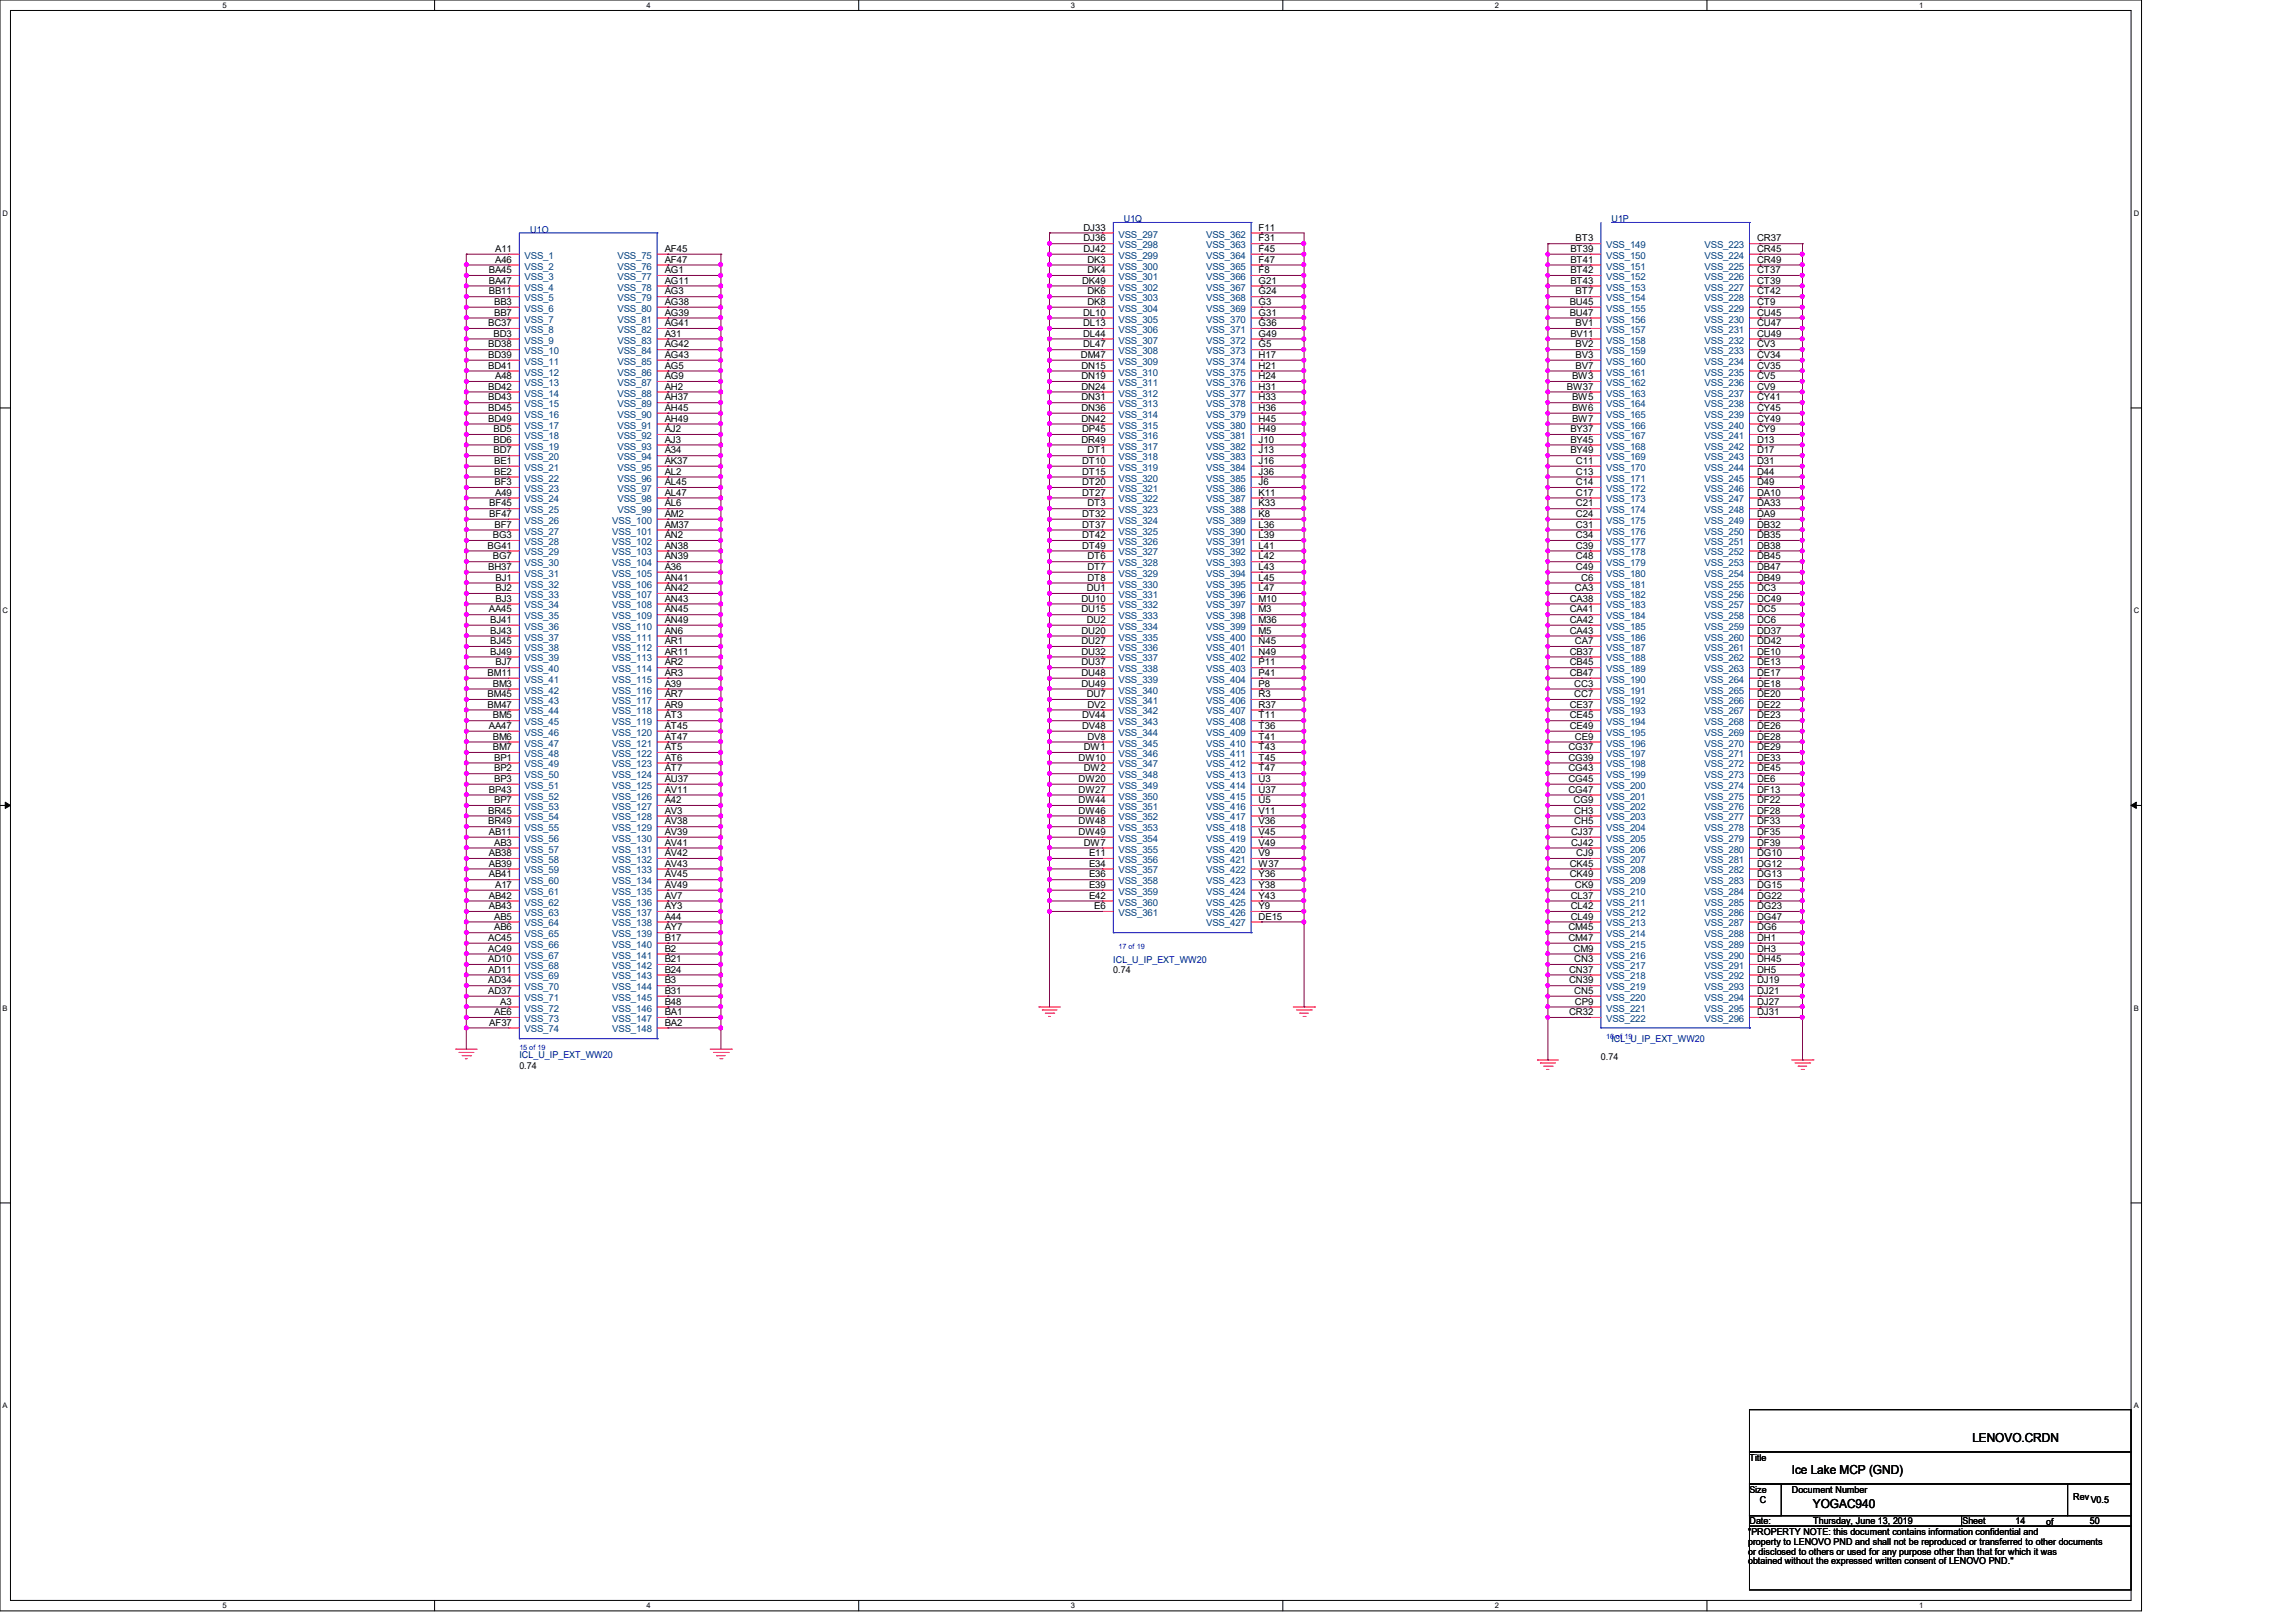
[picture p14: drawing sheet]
<svg xmlns="http://www.w3.org/2000/svg" width="297mm" height="210mm" viewBox="0 0 297 210" stroke-linecap="round" stroke-linejoin="round" font-family="sans-serif">
<defs><g id="words">
<g font-size="1.6">
<text x="231.8" y="190.7">Ice Lake MCP (GND)</text>
<text x="255.1" y="186.6">LENOVO.CRDN</text>
<text x="234.5" y="195.1">YOGAC940</text>
</g>
<g font-size="1.2">
<text x="140.2" y="29.8">DJ33</text>
<text x="162.8" y="29.8">F11</text>
<text x="63.2" y="35.3">BA45</text>
<text x="64" y="32.6">A11</text>
<text x="64" y="34">A46</text>
<text x="86" y="32.6">AF45</text>
<text x="86" y="34">AF47</text>
<text x="86" y="35.3">AG1</text>
<text x="140.2" y="31.2">DJ36</text>
<text x="140.2" y="32.6">DJ42</text>
<text x="140.7" y="35.3">DK4</text>
<text x="140.7" y="34">DK3</text>
<text x="162.8" y="31.2">F31</text>
<text x="162.8" y="32.6">F45</text>
<text x="162.8" y="34">F47</text>
<text x="162.8" y="35.3">F8</text>
<text x="203.1" y="32.6">BT39</text>
<text x="203.1" y="34">BT41</text>
<text x="203.1" y="35.3">BT42</text>
<text x="203.8" y="31.2">BT3</text>
<text x="227.3" y="32.6">CR45</text>
<text x="227.3" y="34">CR49</text>
<text x="227.3" y="35.3">CT37</text>
<text x="227.3" y="31.2">CR37</text>
<text x="63.2" y="36.7">BA47</text>
<text x="63.2" y="38.1">BB11</text>
<text x="63.9" y="39.5">BB3</text>
<text x="63.9" y="40.9">BB7</text>
<text x="86" y="39.5">AG38</text>
<text x="86" y="40.9">AG39</text>
<text x="86" y="36.7">AG11</text>
<text x="86" y="38.1">AG3</text>
<text x="140" y="36.7">DK49</text>
<text x="140.1" y="40.9">DL10</text>
<text x="140.7" y="38.1">DK6</text>
<text x="140.7" y="39.5">DK8</text>
<text x="162.8" y="36.7">G21</text>
<text x="162.8" y="38.1">G24</text>
<text x="162.8" y="39.5">G3</text>
<text x="162.8" y="40.9">G31</text>
<text x="203.1" y="39.5">BU45</text>
<text x="203.1" y="40.9">BU47</text>
<text x="203.1" y="36.7">BT43</text>
<text x="203.8" y="38.1">BT7</text>
<text x="227.3" y="36.7">CT39</text>
<text x="227.3" y="38.1">CT42</text>
<text x="227.3" y="39.5">CT9</text>
<text x="227.3" y="40.9">CU45</text>
<text x="63.2" y="45">BD38</text>
<text x="63.2" y="46.3">BD39</text>
<text x="63.2" y="47.7">BD41</text>
<text x="63.2" y="42.2">BC37</text>
<text x="63.8" y="43.6">BD3</text>
<text x="86" y="42.2">AG41</text>
<text x="86" y="43.6">A31</text>
<text x="86" y="45">AG42</text>
<text x="86" y="46.3">AG43</text>
<text x="86" y="47.7">AG5</text>
<text x="139.8" y="46.3">DM47</text>
<text x="139.9" y="47.7">DN15</text>
<text x="140.1" y="42.2">DL13</text>
<text x="140.1" y="43.6">DL44</text>
<text x="140.1" y="45">DL47</text>
<text x="162.8" y="42.2">G36</text>
<text x="162.8" y="43.6">G49</text>
<text x="162.8" y="45">G5</text>
<text x="162.8" y="46.3">H17</text>
<text x="162.8" y="47.7">H21</text>
<text x="203.1" y="43.6">BV11</text>
<text x="203.8" y="45">BV2</text>
<text x="203.8" y="46.3">BV3</text>
<text x="203.8" y="47.7">BV7</text>
<text x="203.8" y="42.2">BV1</text>
<text x="227.3" y="47.7">CV35</text>
<text x="227.3" y="42.2">CU47</text>
<text x="227.3" y="43.6">CU49</text>
<text x="227.3" y="45">CV3</text>
<text x="227.3" y="46.3">CV34</text>
<text x="63.2" y="50.4">BD42</text>
<text x="63.2" y="51.8">BD43</text>
<text x="63.2" y="53.2">BD45</text>
<text x="64" y="49.1">A48</text>
<text x="86" y="53.2">AH45</text>
<text x="86" y="49.1">AG9</text>
<text x="86" y="50.4">AH2</text>
<text x="86" y="51.8">AH37</text>
<text x="139.9" y="50.4">DN24</text>
<text x="139.9" y="51.8">DN31</text>
<text x="139.9" y="53.2">DN36</text>
<text x="139.9" y="49.1">DN19</text>
<text x="162.8" y="51.8">H33</text>
<text x="162.8" y="53.2">H36</text>
<text x="162.8" y="49.1">H24</text>
<text x="162.8" y="50.4">H31</text>
<text x="202.7" y="50.4">BW37</text>
<text x="203.4" y="49.1">BW3</text>
<text x="203.4" y="51.8">BW5</text>
<text x="203.4" y="53.2">BW6</text>
<text x="227.3" y="49.1">CV5</text>
<text x="227.3" y="50.4">CV9</text>
<text x="227.3" y="51.8">CY41</text>
<text x="227.3" y="53.2">CY45</text>
<text x="63.2" y="54.6">BD49</text>
<text x="63.8" y="57.3">BD6</text>
<text x="63.8" y="58.7">BD7</text>
<text x="63.8" y="55.9">BD5</text>
<text x="86" y="54.6">AH49</text>
<text x="86" y="55.9">AJ2</text>
<text x="86" y="57.3">AJ3</text>
<text x="86" y="58.7">A34</text>
<text x="139.9" y="54.6">DN42</text>
<text x="139.9" y="57.3">DR49</text>
<text x="140" y="55.9">DP45</text>
<text x="140.7" y="58.7">DT1</text>
<text x="162.8" y="54.6">H45</text>
<text x="162.8" y="55.9">H49</text>
<text x="162.8" y="57.3">J10</text>
<text x="162.8" y="58.7">J13</text>
<text x="203.1" y="58.7">BY49</text>
<text x="203.1" y="55.9">BY37</text>
<text x="203.1" y="57.3">BY45</text>
<text x="203.4" y="54.6">BW7</text>
<text x="227.3" y="54.6">CY49</text>
<text x="227.3" y="55.9">CY9</text>
<text x="227.3" y="57.3">D13</text>
<text x="227.3" y="58.7">D17</text>
<text x="63.3" y="65.5">BF45</text>
<text x="63.9" y="60">BE1</text>
<text x="63.9" y="61.4">BE2</text>
<text x="64" y="62.8">BF3</text>
<text x="64" y="64.1">A49</text>
<text x="86" y="60">AK37</text>
<text x="86" y="61.4">AL2</text>
<text x="86" y="62.8">AL45</text>
<text x="86" y="64.1">AL47</text>
<text x="86" y="65.5">AL6</text>
<text x="140" y="60">DT10</text>
<text x="140" y="61.4">DT15</text>
<text x="140" y="62.8">DT20</text>
<text x="140" y="64.1">DT27</text>
<text x="140.7" y="65.5">DT3</text>
<text x="162.8" y="60">J16</text>
<text x="162.8" y="61.4">J36</text>
<text x="162.8" y="62.8">J6</text>
<text x="162.8" y="64.1">K11</text>
<text x="162.8" y="65.5">K33</text>
<text x="203.9" y="60">C11</text>
<text x="203.9" y="61.4">C13</text>
<text x="203.9" y="62.8">C14</text>
<text x="203.9" y="64.1">C17</text>
<text x="203.9" y="65.5">C21</text>
<text x="227.3" y="62.8">D49</text>
<text x="227.3" y="64.1">DA10</text>
<text x="227.3" y="65.5">DA33</text>
<text x="227.3" y="60">D31</text>
<text x="227.3" y="61.4">D44</text>
<text x="63.1" y="71">BG41</text>
<text x="63.3" y="66.9">BF47</text>
<text x="63.7" y="69.6">BG3</text>
<text x="64" y="68.3">BF7</text>
<text x="86" y="71">AN38</text>
<text x="86" y="66.9">AM2</text>
<text x="86" y="68.3">AM37</text>
<text x="86" y="69.6">AN2</text>
<text x="140" y="66.9">DT32</text>
<text x="140" y="68.3">DT37</text>
<text x="140" y="69.6">DT42</text>
<text x="140" y="71">DT49</text>
<text x="162.8" y="66.9">K8</text>
<text x="162.8" y="68.3">L36</text>
<text x="162.8" y="69.6">L39</text>
<text x="162.8" y="71">L41</text>
<text x="203.9" y="66.9">C24</text>
<text x="203.9" y="68.3">C31</text>
<text x="203.9" y="69.6">C34</text>
<text x="203.9" y="71">C39</text>
<text x="227.3" y="66.9">DA9</text>
<text x="227.3" y="68.3">DB32</text>
<text x="227.3" y="69.6">DB35</text>
<text x="227.3" y="71">DB38</text>
<text x="63.2" y="73.7">BH37</text>
<text x="63.7" y="72.4">BG7</text>
<text x="64.1" y="75.1">BJ1</text>
<text x="64.1" y="76.5">BJ2</text>
<text x="64.1" y="77.9">BJ3</text>
<text x="86" y="72.4">AN39</text>
<text x="86" y="73.7">A36</text>
<text x="86" y="75.1">AN41</text>
<text x="86" y="76.5">AN42</text>
<text x="86" y="77.9">AN43</text>
<text x="139.9" y="77.9">DU10</text>
<text x="140.6" y="76.5">DU1</text>
<text x="140.7" y="72.4">DT6</text>
<text x="140.7" y="73.7">DT7</text>
<text x="140.7" y="75.1">DT8</text>
<text x="162.8" y="72.4">L42</text>
<text x="162.8" y="73.7">L43</text>
<text x="162.8" y="75.1">L45</text>
<text x="162.8" y="76.5">L47</text>
<text x="162.8" y="77.9">M10</text>
<text x="203.1" y="77.9">CA38</text>
<text x="203.7" y="76.5">CA3</text>
<text x="203.9" y="73.7">C49</text>
<text x="203.9" y="72.4">C48</text>
<text x="204.5" y="75.1">C6</text>
<text x="227.3" y="77.9">DC49</text>
<text x="227.3" y="72.4">DB45</text>
<text x="227.3" y="73.7">DB47</text>
<text x="227.3" y="75.1">DB49</text>
<text x="227.3" y="76.5">DC3</text>
<text x="63.2" y="79.2">AA45</text>
<text x="63.4" y="80.6">BJ41</text>
<text x="63.4" y="82">BJ43</text>
<text x="63.4" y="83.4">BJ45</text>
<text x="86" y="79.2">AN45</text>
<text x="86" y="80.6">AN49</text>
<text x="86" y="82">AN6</text>
<text x="86" y="83.4">AR1</text>
<text x="139.9" y="82">DU20</text>
<text x="139.9" y="83.4">DU27</text>
<text x="139.9" y="79.2">DU15</text>
<text x="140.6" y="80.6">DU2</text>
<text x="162.8" y="82">M5</text>
<text x="162.8" y="83.4">N45</text>
<text x="162.8" y="79.2">M3</text>
<text x="162.8" y="80.6">M36</text>
<text x="203.1" y="79.2">CA41</text>
<text x="203.1" y="80.6">CA42</text>
<text x="203.1" y="82">CA43</text>
<text x="203.7" y="83.4">CA7</text>
<text x="227.3" y="79.2">DC5</text>
<text x="227.3" y="80.6">DC6</text>
<text x="227.3" y="82">DD37</text>
<text x="227.3" y="83.4">DD42</text>
<text x="63.1" y="87.5">BM11</text>
<text x="63.4" y="84.7">BJ49</text>
<text x="63.7" y="88.9">BM3</text>
<text x="64.1" y="86.1">BJ7</text>
<text x="86" y="86.1">AR2</text>
<text x="86" y="87.5">AR3</text>
<text x="86" y="88.9">A39</text>
<text x="86" y="84.7">AR11</text>
<text x="139.9" y="84.7">DU32</text>
<text x="139.9" y="86.1">DU37</text>
<text x="139.9" y="87.5">DU48</text>
<text x="139.9" y="88.9">DU49</text>
<text x="162.8" y="84.7">N49</text>
<text x="162.8" y="86.1">P11</text>
<text x="162.8" y="87.5">P41</text>
<text x="162.8" y="88.9">P8</text>
<text x="203.1" y="87.5">CB47</text>
<text x="203.1" y="84.7">CB37</text>
<text x="203.1" y="86.1">CB45</text>
<text x="203.7" y="88.9">CC3</text>
<text x="227.3" y="84.7">DE10</text>
<text x="227.3" y="86.1">DE13</text>
<text x="227.3" y="87.5">DE17</text>
<text x="227.3" y="88.9">DE18</text>
<text x="63.1" y="90.2">BM45</text>
<text x="63.1" y="91.6">BM47</text>
<text x="63.2" y="94.3">AA47</text>
<text x="63.7" y="93">BM5</text>
<text x="63.7" y="95.7">BM6</text>
<text x="86" y="90.2">AR7</text>
<text x="86" y="91.6">AR9</text>
<text x="86" y="93">AT3</text>
<text x="86" y="94.3">AT45</text>
<text x="86" y="95.7">AT47</text>
<text x="140" y="93">DV44</text>
<text x="140" y="94.3">DV48</text>
<text x="140.6" y="90.2">DU7</text>
<text x="140.7" y="95.7">DV8</text>
<text x="140.7" y="91.6">DV2</text>
<text x="162.8" y="90.2">R3</text>
<text x="162.8" y="91.6">R37</text>
<text x="162.8" y="93">T11</text>
<text x="162.8" y="94.3">T36</text>
<text x="162.8" y="95.7">T41</text>
<text x="203.1" y="91.6">CE37</text>
<text x="203.1" y="93">CE45</text>
<text x="203.1" y="94.3">CE49</text>
<text x="203.7" y="90.2">CC7</text>
<text x="203.7" y="95.7">CE9</text>
<text x="227.3" y="93">DE23</text>
<text x="227.3" y="94.3">DE26</text>
<text x="227.3" y="95.7">DE28</text>
<text x="227.3" y="90.2">DE20</text>
<text x="227.3" y="91.6">DE22</text>
<text x="63.7" y="97.1">BM7</text>
<text x="63.9" y="99.8">BP2</text>
<text x="63.9" y="101.2">BP3</text>
<text x="63.9" y="98.4">BP1</text>
<text x="86" y="101.2">AU37</text>
<text x="86" y="97.1">AT5</text>
<text x="86" y="98.4">AT6</text>
<text x="86" y="99.8">AT7</text>
<text x="139.5" y="98.4">DW10</text>
<text x="139.5" y="101.2">DW20</text>
<text x="140.2" y="97.1">DW1</text>
<text x="140.2" y="99.8">DW2</text>
<text x="162.8" y="97.1">T43</text>
<text x="162.8" y="98.4">T45</text>
<text x="162.8" y="99.8">T47</text>
<text x="162.8" y="101.2">U3</text>
<text x="202.9" y="97.1">CG37</text>
<text x="202.9" y="98.4">CG39</text>
<text x="202.9" y="99.8">CG43</text>
<text x="202.9" y="101.2">CG45</text>
<text x="227.3" y="97.1">DE29</text>
<text x="227.3" y="98.4">DE33</text>
<text x="227.3" y="99.8">DE45</text>
<text x="227.3" y="101.2">DE6</text>
<text x="63.2" y="105.3">BR45</text>
<text x="63.2" y="106.7">BR49</text>
<text x="63.2" y="102.6">BP43</text>
<text x="63.9" y="103.9">BP7</text>
<text x="86" y="102.6">AV11</text>
<text x="86" y="103.9">A42</text>
<text x="86" y="105.3">AV3</text>
<text x="86" y="106.7">AV38</text>
<text x="139.5" y="102.6">DW27</text>
<text x="139.5" y="103.9">DW44</text>
<text x="139.5" y="105.3">DW46</text>
<text x="139.5" y="106.7">DW48</text>
<text x="162.8" y="102.6">U37</text>
<text x="162.8" y="103.9">U5</text>
<text x="162.8" y="105.3">V11</text>
<text x="162.8" y="106.7">V36</text>
<text x="202.9" y="102.6">CG47</text>
<text x="203.6" y="103.9">CG9</text>
<text x="203.7" y="105.3">CH3</text>
<text x="203.7" y="106.7">CH5</text>
<text x="227.3" y="102.6">DF13</text>
<text x="227.3" y="103.9">DF22</text>
<text x="227.3" y="105.3">DF28</text>
<text x="227.3" y="106.7">DF33</text>
<text x="63.2" y="113.5">AB41</text>
<text x="63.2" y="108">AB11</text>
<text x="63.2" y="110.8">AB38</text>
<text x="63.2" y="112.1">AB39</text>
<text x="63.9" y="109.4">AB3</text>
<text x="86" y="108">AV39</text>
<text x="86" y="109.4">AV41</text>
<text x="86" y="110.8">AV42</text>
<text x="86" y="112.1">AV43</text>
<text x="86" y="113.5">AV45</text>
<text x="139.5" y="108">DW49</text>
<text x="140.2" y="109.4">DW7</text>
<text x="140.9" y="110.8">E11</text>
<text x="140.9" y="112.1">E34</text>
<text x="140.9" y="113.5">E36</text>
<text x="162.8" y="112.1">W37</text>
<text x="162.8" y="113.5">Y36</text>
<text x="162.8" y="108">V45</text>
<text x="162.8" y="109.4">V49</text>
<text x="162.8" y="110.8">V9</text>
<text x="203.1" y="112.1">CK45</text>
<text x="203.1" y="113.5">CK49</text>
<text x="203.2" y="108">CJ37</text>
<text x="203.2" y="109.4">CJ42</text>
<text x="203.9" y="110.8">CJ9</text>
<text x="227.3" y="108">DF35</text>
<text x="227.3" y="109.4">DF39</text>
<text x="227.3" y="110.8">DG10</text>
<text x="227.3" y="112.1">DG12</text>
<text x="227.3" y="113.5">DG13</text>
<text x="63.2" y="116.3">AB42</text>
<text x="63.2" y="117.6">AB43</text>
<text x="63.9" y="119">AB5</text>
<text x="64" y="114.9">A17</text>
<text x="86" y="116.3">AV7</text>
<text x="86" y="117.6">AY3</text>
<text x="86" y="119">A44</text>
<text x="86" y="114.9">AV49</text>
<text x="140.9" y="114.9">E39</text>
<text x="140.9" y="116.3">E42</text>
<text x="141.6" y="117.6">E6</text>
<text x="162.8" y="114.9">Y38</text>
<text x="162.8" y="116.3">Y43</text>
<text x="162.8" y="117.6">Y9</text>
<text x="162.8" y="119">DE15</text>
<text x="203.2" y="119">CL49</text>
<text x="203.2" y="116.3">CL37</text>
<text x="203.2" y="117.6">CL42</text>
<text x="203.7" y="114.9">CK9</text>
<text x="227.3" y="114.9">DG15</text>
<text x="227.3" y="116.3">DG22</text>
<text x="227.3" y="117.6">DG23</text>
<text x="227.3" y="119">DG47</text>
<text x="63.2" y="121.8">AC45</text>
<text x="63.2" y="123.1">AC49</text>
<text x="63.2" y="124.5">AD10</text>
<text x="63.2" y="125.9">AD11</text>
<text x="63.9" y="120.4">AB6</text>
<text x="86" y="120.4">AY7</text>
<text x="86" y="121.8">B17</text>
<text x="86" y="123.1">B2</text>
<text x="86" y="124.5">B21</text>
<text x="86" y="125.9">B24</text>
<text x="144" y="125.9">0.74</text>
<text x="202.9" y="120.4">CM45</text>
<text x="202.9" y="121.8">CM47</text>
<text x="203" y="125.9">CN37</text>
<text x="203.6" y="123.1">CM9</text>
<text x="203.7" y="124.5">CN3</text>
<text x="227.3" y="123.1">DH3</text>
<text x="227.3" y="124.5">DH45</text>
<text x="227.3" y="125.9">DH5</text>
<text x="227.3" y="120.4">DG6</text>
<text x="227.3" y="121.8">DH1</text>
<text x="63.2" y="127.3">AD34</text>
<text x="63.2" y="128.6">AD37</text>
<text x="63.9" y="131.4">AE6</text>
<text x="64.7" y="130">A3</text>
<text x="86" y="131.4">BA1</text>
<text x="86" y="127.3">B3</text>
<text x="86" y="128.6">B31</text>
<text x="86" y="130">B48</text>
<text x="203" y="127.3">CN39</text>
<text x="203" y="131.4">CR32</text>
<text x="203.7" y="128.6">CN5</text>
<text x="203.7" y="130">CP9</text>
<text x="227.3" y="127.3">DJ19</text>
<text x="227.3" y="128.6">DJ21</text>
<text x="227.3" y="130">DJ27</text>
<text x="227.3" y="131.4">DJ31</text>
<text x="63.3" y="132.7">AF37</text>
<text x="86" y="132.7">BA2</text>
<text x="207.1" y="137.2">0.74</text>
<text x="67.2" y="138.3">0.74</text>
<text x="226.3" y="189">Title</text>
<text x="226.3" y="193.2">Size</text>
<text x="226.3" y="197.3">Date:</text>
<text x="227.7" y="194.5">C</text>
<text x="231.8" y="193.2">Document Number</text>
<text x="234.6" y="197.3">Thursday, June 13, 2019</text>
<text x="253.9" y="197.3">Sheet</text>
<text x="260.7" y="197.3">14</text>
<text x="264.7" y="197.3">of</text>
<text x="268.2" y="194.1">Rev</text>
<text x="270.4" y="197.3">50</text>
<text x="270.5" y="194.5">V0.5</text>
<text x="226.1" y="198.6">&quot;PROPERTY NOTE: this document contains information confidential and</text>
<text x="226.1" y="199.9">property to LENOVO PND and shall not be reproduced or transferred to other documents</text>
<text x="226.1" y="201.2">or disclosed to others or used for any purpose other than that for which it was</text>
<text x="226.1" y="202.4">obtained without the expressed written consent of LENOVO PND.&quot;</text>
</g>
<g font-size="1.2" fill="#000080">
<text x="145.4" y="28.8">U1Q</text>
<text x="208.5" y="28.8">U1P</text>
<text x="68.6" y="30.1">U1O</text>
<text x="144" y="124.6">ICL_U_IP_EXT_WW20</text>
<text x="67.2" y="136.9">ICL_U_IP_EXT_WW20</text>
<text x="208.5" y="134.9">ICL_U_IP_EXT_WW20</text>
</g>
<g font-size="1.2" fill="#004080">
<text x="67.9" y="33.5">VSS_1</text>
<text x="67.9" y="34.9">VSS_2</text>
<text x="79.9" y="33.5">VSS_75</text>
<text x="79.9" y="34.9">VSS_76</text>
<text x="144.7" y="30.7">VSS_297</text>
<text x="144.7" y="32.1">VSS_298</text>
<text x="144.7" y="33.5">VSS_299</text>
<text x="144.7" y="34.9">VSS_300</text>
<text x="156" y="30.7">VSS_362</text>
<text x="156" y="32.1">VSS_363</text>
<text x="156" y="33.5">VSS_364</text>
<text x="156" y="34.9">VSS_365</text>
<text x="207.8" y="32.1">VSS_149</text>
<text x="207.8" y="33.5">VSS_150</text>
<text x="207.8" y="34.9">VSS_151</text>
<text x="220.5" y="33.5">VSS_224</text>
<text x="220.5" y="34.9">VSS_225</text>
<text x="220.5" y="32.1">VSS_223</text>
<text x="67.9" y="36.2">VSS_3</text>
<text x="67.9" y="37.6">VSS_4</text>
<text x="67.9" y="39">VSS_5</text>
<text x="67.9" y="40.3">VSS_6</text>
<text x="67.9" y="41.7">VSS_7</text>
<text x="79.9" y="40.3">VSS_80</text>
<text x="79.9" y="41.7">VSS_81</text>
<text x="79.9" y="36.2">VSS_77</text>
<text x="79.9" y="37.6">VSS_78</text>
<text x="79.9" y="39">VSS_79</text>
<text x="144.7" y="36.2">VSS_301</text>
<text x="144.7" y="37.6">VSS_302</text>
<text x="144.7" y="39">VSS_303</text>
<text x="144.7" y="40.3">VSS_304</text>
<text x="144.7" y="41.7">VSS_305</text>
<text x="156" y="37.6">VSS_367</text>
<text x="156" y="39">VSS_368</text>
<text x="156" y="40.3">VSS_369</text>
<text x="156" y="41.7">VSS_370</text>
<text x="156" y="36.2">VSS_366</text>
<text x="207.8" y="36.2">VSS_152</text>
<text x="207.8" y="37.6">VSS_153</text>
<text x="207.8" y="39">VSS_154</text>
<text x="207.8" y="40.3">VSS_155</text>
<text x="207.8" y="41.7">VSS_156</text>
<text x="220.5" y="36.2">VSS_226</text>
<text x="220.5" y="37.6">VSS_227</text>
<text x="220.5" y="39">VSS_228</text>
<text x="220.5" y="40.3">VSS_229</text>
<text x="220.5" y="41.7">VSS_230</text>
<text x="67.9" y="45.8">VSS_10</text>
<text x="67.9" y="47.2">VSS_11</text>
<text x="67.9" y="43.1">VSS_8</text>
<text x="67.9" y="44.4">VSS_9</text>
<text x="79.9" y="43.1">VSS_82</text>
<text x="79.9" y="44.4">VSS_83</text>
<text x="79.9" y="45.8">VSS_84</text>
<text x="79.9" y="47.2">VSS_85</text>
<text x="144.7" y="43.1">VSS_306</text>
<text x="144.7" y="44.4">VSS_307</text>
<text x="144.7" y="45.8">VSS_308</text>
<text x="144.7" y="47.2">VSS_309</text>
<text x="156" y="43.1">VSS_371</text>
<text x="156" y="44.4">VSS_372</text>
<text x="156" y="45.8">VSS_373</text>
<text x="156" y="47.2">VSS_374</text>
<text x="207.8" y="44.4">VSS_158</text>
<text x="207.8" y="45.8">VSS_159</text>
<text x="207.8" y="47.2">VSS_160</text>
<text x="207.8" y="43.1">VSS_157</text>
<text x="220.5" y="43.1">VSS_231</text>
<text x="220.5" y="44.4">VSS_232</text>
<text x="220.5" y="45.8">VSS_233</text>
<text x="220.5" y="47.2">VSS_234</text>
<text x="67.9" y="48.6">VSS_12</text>
<text x="67.9" y="50">VSS_13</text>
<text x="67.9" y="51.3">VSS_14</text>
<text x="67.9" y="52.7">VSS_15</text>
<text x="79.9" y="48.6">VSS_86</text>
<text x="79.9" y="50">VSS_87</text>
<text x="79.9" y="51.3">VSS_88</text>
<text x="79.9" y="52.7">VSS_89</text>
<text x="144.7" y="51.3">VSS_312</text>
<text x="144.7" y="52.7">VSS_313</text>
<text x="144.7" y="48.6">VSS_310</text>
<text x="144.7" y="50">VSS_311</text>
<text x="156" y="52.7">VSS_378</text>
<text x="156" y="48.6">VSS_375</text>
<text x="156" y="50">VSS_376</text>
<text x="156" y="51.3">VSS_377</text>
<text x="207.8" y="48.6">VSS_161</text>
<text x="207.8" y="50">VSS_162</text>
<text x="207.8" y="51.3">VSS_163</text>
<text x="207.8" y="52.7">VSS_164</text>
<text x="220.5" y="48.6">VSS_235</text>
<text x="220.5" y="50">VSS_236</text>
<text x="220.5" y="51.3">VSS_237</text>
<text x="220.5" y="52.7">VSS_238</text>
<text x="67.9" y="58.2">VSS_19</text>
<text x="67.9" y="59.6">VSS_20</text>
<text x="67.9" y="54.1">VSS_16</text>
<text x="67.9" y="55.5">VSS_17</text>
<text x="67.9" y="56.8">VSS_18</text>
<text x="79.9" y="54.1">VSS_90</text>
<text x="79.9" y="55.5">VSS_91</text>
<text x="79.9" y="56.8">VSS_92</text>
<text x="79.9" y="58.2">VSS_93</text>
<text x="79.9" y="59.6">VSS_94</text>
<text x="144.7" y="54.1">VSS_314</text>
<text x="144.7" y="55.5">VSS_315</text>
<text x="144.7" y="56.8">VSS_316</text>
<text x="144.7" y="58.2">VSS_317</text>
<text x="144.7" y="59.6">VSS_318</text>
<text x="156" y="54.1">VSS_379</text>
<text x="156" y="55.5">VSS_380</text>
<text x="156" y="56.8">VSS_381</text>
<text x="156" y="58.2">VSS_382</text>
<text x="156" y="59.6">VSS_383</text>
<text x="207.8" y="59.6">VSS_169</text>
<text x="207.8" y="54.1">VSS_165</text>
<text x="207.8" y="55.5">VSS_166</text>
<text x="207.8" y="56.8">VSS_167</text>
<text x="207.8" y="58.2">VSS_168</text>
<text x="220.5" y="54.1">VSS_239</text>
<text x="220.5" y="55.5">VSS_240</text>
<text x="220.5" y="56.8">VSS_241</text>
<text x="220.5" y="58.2">VSS_242</text>
<text x="220.5" y="59.6">VSS_243</text>
<text x="67.9" y="60.9">VSS_21</text>
<text x="67.9" y="62.3">VSS_22</text>
<text x="67.9" y="63.7">VSS_23</text>
<text x="67.9" y="65">VSS_24</text>
<text x="79.9" y="60.9">VSS_95</text>
<text x="79.9" y="62.3">VSS_96</text>
<text x="79.9" y="63.7">VSS_97</text>
<text x="79.9" y="65">VSS_98</text>
<text x="144.7" y="60.9">VSS_319</text>
<text x="144.7" y="62.3">VSS_320</text>
<text x="144.7" y="63.7">VSS_321</text>
<text x="144.7" y="65">VSS_322</text>
<text x="156" y="60.9">VSS_384</text>
<text x="156" y="62.3">VSS_385</text>
<text x="156" y="63.7">VSS_386</text>
<text x="156" y="65">VSS_387</text>
<text x="207.8" y="60.9">VSS_170</text>
<text x="207.8" y="62.3">VSS_171</text>
<text x="207.8" y="63.7">VSS_172</text>
<text x="207.8" y="65">VSS_173</text>
<text x="220.5" y="63.7">VSS_246</text>
<text x="220.5" y="65">VSS_247</text>
<text x="220.5" y="60.9">VSS_244</text>
<text x="220.5" y="62.3">VSS_245</text>
<text x="67.9" y="66.4">VSS_25</text>
<text x="67.9" y="67.8">VSS_26</text>
<text x="67.9" y="69.2">VSS_27</text>
<text x="67.9" y="70.5">VSS_28</text>
<text x="67.9" y="71.9">VSS_29</text>
<text x="79.2" y="71.9">VSS_103</text>
<text x="79.2" y="67.8">VSS_100</text>
<text x="79.2" y="69.2">VSS_101</text>
<text x="79.2" y="70.5">VSS_102</text>
<text x="79.9" y="66.4">VSS_99</text>
<text x="144.7" y="66.4">VSS_323</text>
<text x="144.7" y="67.8">VSS_324</text>
<text x="144.7" y="69.2">VSS_325</text>
<text x="144.7" y="70.5">VSS_326</text>
<text x="144.7" y="71.9">VSS_327</text>
<text x="156" y="67.8">VSS_389</text>
<text x="156" y="69.2">VSS_390</text>
<text x="156" y="70.5">VSS_391</text>
<text x="156" y="71.9">VSS_392</text>
<text x="156" y="66.4">VSS_388</text>
<text x="207.8" y="66.4">VSS_174</text>
<text x="207.8" y="67.8">VSS_175</text>
<text x="207.8" y="69.2">VSS_176</text>
<text x="207.8" y="70.5">VSS_177</text>
<text x="207.8" y="71.9">VSS_178</text>
<text x="220.5" y="66.4">VSS_248</text>
<text x="220.5" y="67.8">VSS_249</text>
<text x="220.5" y="69.2">VSS_250</text>
<text x="220.5" y="70.5">VSS_251</text>
<text x="220.5" y="71.9">VSS_252</text>
<text x="67.9" y="73.3">VSS_30</text>
<text x="67.9" y="74.6">VSS_31</text>
<text x="67.9" y="76">VSS_32</text>
<text x="67.9" y="77.4">VSS_33</text>
<text x="79.2" y="73.3">VSS_104</text>
<text x="79.2" y="74.6">VSS_105</text>
<text x="79.2" y="76">VSS_106</text>
<text x="79.2" y="77.4">VSS_107</text>
<text x="144.7" y="73.3">VSS_328</text>
<text x="144.7" y="74.6">VSS_329</text>
<text x="144.7" y="76">VSS_330</text>
<text x="144.7" y="77.4">VSS_331</text>
<text x="156" y="73.3">VSS_393</text>
<text x="156" y="74.6">VSS_394</text>
<text x="156" y="76">VSS_395</text>
<text x="156" y="77.4">VSS_396</text>
<text x="207.8" y="74.6">VSS_180</text>
<text x="207.8" y="76">VSS_181</text>
<text x="207.8" y="77.4">VSS_182</text>
<text x="207.8" y="73.3">VSS_179</text>
<text x="220.5" y="73.3">VSS_253</text>
<text x="220.5" y="74.6">VSS_254</text>
<text x="220.5" y="76">VSS_255</text>
<text x="220.5" y="77.4">VSS_256</text>
<text x="67.9" y="78.7">VSS_34</text>
<text x="67.9" y="80.1">VSS_35</text>
<text x="67.9" y="81.5">VSS_36</text>
<text x="67.9" y="82.9">VSS_37</text>
<text x="79.2" y="78.7">VSS_108</text>
<text x="79.2" y="80.1">VSS_109</text>
<text x="79.2" y="81.5">VSS_110</text>
<text x="79.2" y="82.9">VSS_111</text>
<text x="144.7" y="81.5">VSS_334</text>
<text x="144.7" y="82.9">VSS_335</text>
<text x="144.7" y="78.7">VSS_332</text>
<text x="144.7" y="80.1">VSS_333</text>
<text x="156" y="82.9">VSS_400</text>
<text x="156" y="78.7">VSS_397</text>
<text x="156" y="80.1">VSS_398</text>
<text x="156" y="81.5">VSS_399</text>
<text x="207.8" y="78.7">VSS_183</text>
<text x="207.8" y="80.1">VSS_184</text>
<text x="207.8" y="81.5">VSS_185</text>
<text x="207.8" y="82.9">VSS_186</text>
<text x="220.5" y="78.7">VSS_257</text>
<text x="220.5" y="80.1">VSS_258</text>
<text x="220.5" y="81.5">VSS_259</text>
<text x="220.5" y="82.9">VSS_260</text>
<text x="67.9" y="87">VSS_40</text>
<text x="67.9" y="88.3">VSS_41</text>
<text x="67.9" y="89.7">VSS_42</text>
<text x="67.9" y="84.2">VSS_38</text>
<text x="67.9" y="85.6">VSS_39</text>
<text x="79.2" y="87">VSS_114</text>
<text x="79.2" y="88.3">VSS_115</text>
<text x="79.2" y="89.7">VSS_116</text>
<text x="79.2" y="84.2">VSS_112</text>
<text x="79.2" y="85.6">VSS_113</text>
<text x="144.7" y="84.2">VSS_336</text>
<text x="144.7" y="85.6">VSS_337</text>
<text x="144.7" y="87">VSS_338</text>
<text x="144.7" y="88.3">VSS_339</text>
<text x="144.7" y="89.7">VSS_340</text>
<text x="156" y="84.2">VSS_401</text>
<text x="156" y="85.6">VSS_402</text>
<text x="156" y="87">VSS_403</text>
<text x="156" y="88.3">VSS_404</text>
<text x="156" y="89.7">VSS_405</text>
<text x="207.8" y="88.3">VSS_190</text>
<text x="207.8" y="89.7">VSS_191</text>
<text x="207.8" y="84.2">VSS_187</text>
<text x="207.8" y="85.6">VSS_188</text>
<text x="207.8" y="87">VSS_189</text>
<text x="220.5" y="84.2">VSS_261</text>
<text x="220.5" y="85.6">VSS_262</text>
<text x="220.5" y="87">VSS_263</text>
<text x="220.5" y="88.3">VSS_264</text>
<text x="220.5" y="89.7">VSS_265</text>
<text x="67.9" y="91.1">VSS_43</text>
<text x="67.9" y="92.5">VSS_44</text>
<text x="67.9" y="93.9">VSS_45</text>
<text x="67.9" y="95.2">VSS_46</text>
<text x="79.2" y="91.1">VSS_117</text>
<text x="79.2" y="92.5">VSS_118</text>
<text x="79.2" y="93.9">VSS_119</text>
<text x="79.2" y="95.2">VSS_120</text>
<text x="144.7" y="91.1">VSS_341</text>
<text x="144.7" y="92.5">VSS_342</text>
<text x="144.7" y="93.9">VSS_343</text>
<text x="144.7" y="95.2">VSS_344</text>
<text x="156" y="91.1">VSS_406</text>
<text x="156" y="92.5">VSS_407</text>
<text x="156" y="93.9">VSS_408</text>
<text x="156" y="95.2">VSS_409</text>
<text x="207.8" y="91.1">VSS_192</text>
<text x="207.8" y="92.5">VSS_193</text>
<text x="207.8" y="93.9">VSS_194</text>
<text x="207.8" y="95.2">VSS_195</text>
<text x="220.5" y="93.9">VSS_268</text>
<text x="220.5" y="95.2">VSS_269</text>
<text x="220.5" y="91.1">VSS_266</text>
<text x="220.5" y="92.5">VSS_267</text>
<text x="67.9" y="100.7">VSS_50</text>
<text x="67.9" y="96.6">VSS_47</text>
<text x="67.9" y="98">VSS_48</text>
<text x="67.9" y="99.3">VSS_49</text>
<text x="79.2" y="96.6">VSS_121</text>
<text x="79.2" y="98">VSS_122</text>
<text x="79.2" y="99.3">VSS_123</text>
<text x="79.2" y="100.7">VSS_124</text>
<text x="144.7" y="96.6">VSS_345</text>
<text x="144.7" y="98">VSS_346</text>
<text x="144.7" y="99.3">VSS_347</text>
<text x="144.7" y="100.7">VSS_348</text>
<text x="156" y="98">VSS_411</text>
<text x="156" y="99.3">VSS_412</text>
<text x="156" y="96.6">VSS_410</text>
<text x="156" y="100.7">VSS_413</text>
<text x="207.8" y="96.6">VSS_196</text>
<text x="207.8" y="98">VSS_197</text>
<text x="207.8" y="99.3">VSS_198</text>
<text x="207.8" y="100.7">VSS_199</text>
<text x="220.5" y="96.6">VSS_270</text>
<text x="220.5" y="98">VSS_271</text>
<text x="220.5" y="99.3">VSS_272</text>
<text x="220.5" y="100.7">VSS_273</text>
<text x="67.9" y="102.1">VSS_51</text>
<text x="67.9" y="103.5">VSS_52</text>
<text x="67.9" y="104.8">VSS_53</text>
<text x="67.9" y="106.2">VSS_54</text>
<text x="67.9" y="107.6">VSS_55</text>
<text x="79.2" y="102.1">VSS_125</text>
<text x="79.2" y="103.5">VSS_126</text>
<text x="79.2" y="104.8">VSS_127</text>
<text x="79.2" y="106.2">VSS_128</text>
<text x="79.2" y="107.6">VSS_129</text>
<text x="144.7" y="102.1">VSS_349</text>
<text x="144.7" y="103.5">VSS_350</text>
<text x="144.7" y="104.8">VSS_351</text>
<text x="144.7" y="106.2">VSS_352</text>
<text x="144.7" y="107.6">VSS_353</text>
<text x="156" y="102.1">VSS_414</text>
<text x="156" y="103.5">VSS_415</text>
<text x="156" y="104.8">VSS_416</text>
<text x="156" y="106.2">VSS_417</text>
<text x="156" y="107.6">VSS_418</text>
<text x="207.8" y="104.8">VSS_202</text>
<text x="207.8" y="106.2">VSS_203</text>
<text x="207.8" y="107.6">VSS_204</text>
<text x="207.8" y="102.1">VSS_200</text>
<text x="207.8" y="103.5">VSS_201</text>
<text x="220.5" y="102.1">VSS_274</text>
<text x="220.5" y="103.5">VSS_275</text>
<text x="220.5" y="104.8">VSS_276</text>
<text x="220.5" y="106.2">VSS_277</text>
<text x="220.5" y="107.6">VSS_278</text>
<text x="67.9" y="108.9">VSS_56</text>
<text x="67.9" y="110.3">VSS_57</text>
<text x="67.9" y="111.7">VSS_58</text>
<text x="67.9" y="113">VSS_59</text>
<text x="79.2" y="108.9">VSS_130</text>
<text x="79.2" y="110.3">VSS_131</text>
<text x="79.2" y="111.7">VSS_132</text>
<text x="79.2" y="113">VSS_133</text>
<text x="144.7" y="111.7">VSS_356</text>
<text x="144.7" y="113">VSS_357</text>
<text x="144.7" y="108.9">VSS_354</text>
<text x="144.7" y="110.3">VSS_355</text>
<text x="156" y="113">VSS_422</text>
<text x="156" y="108.9">VSS_419</text>
<text x="156" y="110.3">VSS_420</text>
<text x="156" y="111.7">VSS_421</text>
<text x="207.8" y="108.9">VSS_205</text>
<text x="207.8" y="110.3">VSS_206</text>
<text x="207.8" y="111.7">VSS_207</text>
<text x="207.8" y="113">VSS_208</text>
<text x="220.5" y="108.9">VSS_279</text>
<text x="220.5" y="110.3">VSS_280</text>
<text x="220.5" y="111.7">VSS_281</text>
<text x="220.5" y="113">VSS_282</text>
<text x="67.9" y="114.4">VSS_60</text>
<text x="67.9" y="115.8">VSS_61</text>
<text x="67.9" y="117.2">VSS_62</text>
<text x="67.9" y="118.5">VSS_63</text>
<text x="67.9" y="119.9">VSS_64</text>
<text x="79.2" y="117.2">VSS_136</text>
<text x="79.2" y="118.5">VSS_137</text>
<text x="79.2" y="119.9">VSS_138</text>
<text x="79.2" y="114.4">VSS_134</text>
<text x="79.2" y="115.8">VSS_135</text>
<text x="144.7" y="114.4">VSS_358</text>
<text x="144.7" y="115.8">VSS_359</text>
<text x="144.7" y="117.2">VSS_360</text>
<text x="144.7" y="118.5">VSS_361</text>
<text x="156" y="114.4">VSS_423</text>
<text x="156" y="115.8">VSS_424</text>
<text x="156" y="117.2">VSS_425</text>
<text x="156" y="118.5">VSS_426</text>
<text x="156" y="119.9">VSS_427</text>
<text x="207.8" y="119.9">VSS_213</text>
<text x="207.8" y="114.4">VSS_209</text>
<text x="207.8" y="115.8">VSS_210</text>
<text x="207.8" y="117.2">VSS_211</text>
<text x="207.8" y="118.5">VSS_212</text>
<text x="220.5" y="114.4">VSS_283</text>
<text x="220.5" y="115.8">VSS_284</text>
<text x="220.5" y="117.2">VSS_285</text>
<text x="220.5" y="118.5">VSS_286</text>
<text x="220.5" y="119.9">VSS_287</text>
<text x="67.9" y="121.3">VSS_65</text>
<text x="67.9" y="122.6">VSS_66</text>
<text x="67.9" y="124">VSS_67</text>
<text x="67.9" y="125.4">VSS_68</text>
<text x="79.2" y="121.3">VSS_139</text>
<text x="79.2" y="122.6">VSS_140</text>
<text x="79.2" y="124">VSS_141</text>
<text x="79.2" y="125.4">VSS_142</text>
<text x="207.8" y="121.3">VSS_214</text>
<text x="207.8" y="122.6">VSS_215</text>
<text x="207.8" y="124">VSS_216</text>
<text x="207.8" y="125.4">VSS_217</text>
<text x="220.5" y="124">VSS_290</text>
<text x="220.5" y="125.4">VSS_291</text>
<text x="220.5" y="121.3">VSS_288</text>
<text x="220.5" y="122.6">VSS_289</text>
<text x="67.9" y="128.1">VSS_70</text>
<text x="67.9" y="129.5">VSS_71</text>
<text x="67.9" y="130.9">VSS_72</text>
<text x="67.9" y="126.7">VSS_69</text>
<text x="79.2" y="126.7">VSS_143</text>
<text x="79.2" y="128.1">VSS_144</text>
<text x="79.2" y="129.5">VSS_145</text>
<text x="79.2" y="130.9">VSS_146</text>
<text x="207.8" y="126.7">VSS_218</text>
<text x="207.8" y="128.1">VSS_219</text>
<text x="207.8" y="129.5">VSS_220</text>
<text x="207.8" y="130.9">VSS_221</text>
<text x="220.5" y="126.7">VSS_292</text>
<text x="220.5" y="128.1">VSS_293</text>
<text x="220.5" y="129.5">VSS_294</text>
<text x="220.5" y="130.9">VSS_295</text>
<text x="67.9" y="132.2">VSS_73</text>
<text x="67.9" y="133.6">VSS_74</text>
<text x="79.2" y="132.2">VSS_147</text>
<text x="79.2" y="133.6">VSS_148</text>
<text x="207.8" y="132.2">VSS_222</text>
<text x="220.5" y="132.2">VSS_296</text>
</g>
<g font-size="1">
<text x="28.8" y="1">5</text>
<text x="83.7" y="1">4</text>
<text x="138.5" y="1">3</text>
<text x="193.4" y="1">2</text>
<text x="248.2" y="1">1</text>
<text x=".3" y="27.9">D</text>
<text x="276" y="27.9">D</text>
<text x=".3" y="79.4">C</text>
<text x="276" y="79.4">C</text>
<text x=".3" y="130.8">B</text>
<text x="276" y="130.8">B</text>
<text x=".3" y="182.2">A</text>
<text x="276" y="182.2">A</text>
<text x="28.8" y="208.1">5</text>
<text x="83.7" y="208.1">4</text>
<text x="138.5" y="208.1">3</text>
<text x="193.4" y="208.1">2</text>
<text x="248.2" y="208.1">1</text>
</g>
<g font-size=".9" fill="#00f">
<text x="144.7" y="122.8">17 of 19</text>
<text x="67.2" y="135.8">15 of 19</text>
<text x="207.8" y="134.4">16 of 19</text>
</g>
</g></defs>
<path d="M0 0h277v208.4h-277zM1.4 1.4h274.3v205.7h-274.3z" fill="none" stroke="#000" stroke-width=".13"/>
<g fill="#fff">
<path d="M28.8 .1h.5v1.1h-.5z"/>
<path d="M28.8 207.2h.5v1.1h-.5z"/>
</g>
<path d="M56.2 0v1.4M56.2 207.1v1.3" fill="none" stroke="#000" stroke-width=".13"/>
<g fill="#fff">
<path d="M83.7 .1h.5v1.1h-.5z"/>
<path d="M83.7 207.2h.5v1.1h-.5z"/>
</g>
<path d="M111.1 0v1.4M111.1 207.1v1.3" fill="none" stroke="#000" stroke-width=".13"/>
<g fill="#fff">
<path d="M138.5 .1h.6v1.1h-.6z"/>
<path d="M138.5 207.2h.6v1.1h-.6z"/>
</g>
<path d="M165.9 0v1.4M165.9 207.1v1.3" fill="none" stroke="#000" stroke-width=".13"/>
<g fill="#fff">
<path d="M193.4 .1h.5v1.1h-.5z"/>
<path d="M193.4 207.2h.5v1.1h-.5z"/>
</g>
<path d="M220.8 0v1.4M220.8 207.1v1.3" fill="none" stroke="#000" stroke-width=".13"/>
<g fill="#fff">
<path d="M248.2 .1h.6v1.1h-.6z"/>
<path d="M248.2 207.2h.6v1.1h-.6z"/>
<path d="M.3 27.1h.8v1.1h-.8z"/>
<path d="M276 27.1h.7v1.1h-.7z"/>
<path d="M.3 78.5h.8v1.1h-.8z"/>
<path d="M276 78.5h.7v1.1h-.7z"/>
</g>
<path d="M0 52.8h1.4M275.7 52.8h1.3" fill="none" stroke="#000" stroke-width=".13"/>
<g fill="#fff">
<path d="M.3 129.9h.7v1.1h-.7z"/>
<path d="M276 129.9h.6v1.1h-.6z"/>
</g>
<path d="M0 104.2h1.4M275.7 104.2h1.3" fill="none" stroke="#000" stroke-width=".13"/>
<path d="M.7 103.8l.7 .4-.7 .4zM275.7 104.2l.7-.4v.8z" fill="#000" stroke="#000" stroke-width=".13"/>
<g fill="#fff">
<path d="M.3 181.4h.7v1.1h-.7z"/>
<path d="M276 181.4h.6v1.1h-.6z"/>
</g>
<path d="M0 155.7h1.4M275.7 155.7h1.3M226.3 196.1h27.4v1.4h-27.4zM226.3 192h41.2v4.1h-41.2zM226.3 192h4.1v4.1h-4.1zM226.3 182.4h49.4v5.5h-49.4zM226.3 187.9h49.4v4.1h-49.4zM226.3 197.5h49.4v8.2h-49.4zM253.7 196.1h22v1.4h-22zM267.5 192h8.2v4.1h-8.2z" fill="none" stroke="#000" stroke-width=".13"/>
<g fill="none" stroke="#f00" stroke-width=".13">
<path d="M65.8 37h1.4M65.8 35.6h1.4M65.8 38.4h1.4M65.8 39.8h1.4M65.8 32.9h1.4M65.8 34.3h1.4M65.8 32.9h.1M65.8 34.3h.1M65.8 35.6h.1M65.8 37h.1M65.8 38.4h.1M65.8 39.8h.1"/>
<path d="M85 37h1.4M85 35.6h1.4M85 38.4h1.4M85 39.8h1.4M85 32.9h1.4M85 34.3h1.4M86.4 39.8h.1M86.4 32.9h.1M86.4 34.3h.1M86.4 35.6h.1M86.4 37h.1M86.4 38.4h.1"/>
<path d="M142.6 35.6h.1M142.6 37h.1M142.6 38.4h.1M142.6 39.8h.1M142.6 30.1h.1M142.6 31.5h.1M142.6 32.9h.1M142.6 34.3h.1M142.6 37h1.4M142.6 35.6h1.4M142.6 38.4h1.4M142.6 39.8h1.4"/>
<path d="M142.6 30.1h1.4M142.6 31.5h1.4M142.6 32.9h1.4M142.6 34.3h1.4M161.8 37h1.4M161.8 35.6h1.4M161.8 38.4h1.4M161.8 39.8h1.4M161.8 30.1h1.4M161.8 31.5h1.4M161.8 32.9h1.4M161.8 34.3h1.4"/>
<path d="M163.2 37h.1M163.2 38.4h.1M163.2 39.8h.1M163.2 30.1h.1M163.2 31.5h.1M163.2 32.9h.1M163.2 34.3h.1M163.2 35.6h.1M205.7 31.5h.1M205.7 32.9h.1M205.7 34.3h.1M205.7 35.6h.1"/>
<path d="M205.7 37h.1M205.7 38.4h.1M205.7 39.8h.1M205.7 37h1.4M205.7 35.6h1.4M205.7 38.4h1.4M205.7 39.8h1.4M205.7 31.5h1.4M205.7 32.9h1.4M205.7 34.3h1.4M226.3 37h1.4M226.3 35.6h1.4"/>
<path d="M226.3 38.4h1.4M226.3 39.8h1.4M226.3 31.5h1.4M226.3 32.9h1.4M226.3 34.3h1.4M227.7 32.9h.1M227.7 34.3h.1M227.7 35.6h.1M227.7 37h.1M227.7 38.4h.1M227.7 39.8h.1M227.7 31.5h.1"/>
<path d="M65.8 52.1h1.4M65.8 50.7h1.4M65.8 53.5h1.4M65.8 54.9h1.4M65.8 56.2h1.4M65.8 41.1h1.4M65.8 57.6h1.4M65.8 42.5h1.4M65.8 59h1.4M65.8 43.9h1.4M65.8 45.3h1.4M65.8 46.6h1.4"/>
<path d="M65.8 48h1.4M65.8 49.4h1.4M65.8 57.6h.1M65.8 59h.1M65.8 45.3h.1M65.8 46.6h.1M65.8 48h.1M65.8 49.4h.1M65.8 50.7h.1M65.8 41.1h.1M65.8 52.1h.1M65.8 42.5h.1"/>
<path d="M65.8 53.5h.1M65.8 43.9h.1M65.8 54.9h.1M65.8 56.2h.1M85 52.1h1.4M85 50.7h1.4M85 53.5h1.4M85 54.9h1.4M85 56.2h1.4M85 41.1h1.4M85 57.6h1.4M85 42.5h1.4"/>
<path d="M85 59h1.4M85 43.9h1.4M85 45.3h1.4M85 46.6h1.4M85 48h1.4M85 49.4h1.4M86.4 53.5h.1M86.4 54.9h.1M86.4 56.2h.1M86.4 41.1h.1M86.4 57.6h.1M86.4 42.5h.1"/>
<path d="M86.4 59h.1M86.4 43.9h.1M86.4 45.3h.1M86.4 46.6h.1M86.4 48h.1M86.4 49.4h.1M86.4 50.7h.1M86.4 52.1h.1M142.6 50.7h.1M142.6 52.1h.1M142.6 53.5h.1M142.6 54.9h.1"/>
<path d="M142.6 56.2h.1M142.6 41.1h.1M142.6 57.6h.1M142.6 42.5h.1M142.6 59h.1M142.6 43.9h.1M142.6 45.3h.1M142.6 46.6h.1M142.6 48h.1M142.6 49.4h.1M142.6 52.1h1.4M142.6 50.7h1.4"/>
<path d="M142.6 53.5h1.4M142.6 54.9h1.4M142.6 56.2h1.4M142.6 41.1h1.4M142.6 57.6h1.4M142.6 42.5h1.4M142.6 59h1.4M142.6 43.9h1.4M142.6 45.3h1.4M142.6 46.6h1.4M142.6 48h1.4M142.6 49.4h1.4"/>
<path d="M161.8 52.1h1.4M161.8 50.7h1.4M161.8 53.5h1.4M161.8 54.9h1.4M161.8 56.2h1.4M161.8 41.1h1.4M161.8 57.6h1.4M161.8 42.5h1.4M161.8 59h1.4M161.8 43.9h1.4M161.8 45.3h1.4M161.8 46.6h1.4"/>
<path d="M161.8 48h1.4M161.8 49.4h1.4M163.2 52.1h.1M163.2 53.5h.1M163.2 54.9h.1M163.2 56.2h.1M163.2 41.1h.1M163.2 57.6h.1M163.2 42.5h.1M163.2 59h.1M163.2 43.9h.1M163.2 45.3h.1"/>
<path d="M163.2 46.6h.1M163.2 48h.1M163.2 49.4h.1M163.2 50.7h.1M205.7 59h.1M205.7 43.9h.1M205.7 45.3h.1M205.7 46.6h.1M205.7 48h.1M205.7 49.4h.1M205.7 50.7h.1M205.7 52.1h.1"/>
<path d="M205.7 53.5h.1M205.7 54.9h.1M205.7 56.2h.1M205.7 41.1h.1M205.7 57.6h.1M205.7 42.5h.1M205.7 52.1h1.4M205.7 50.7h1.4M205.7 53.5h1.4M205.7 54.9h1.4M205.7 56.2h1.4M205.7 41.1h1.4"/>
<path d="M205.7 57.6h1.4M205.7 42.5h1.4M205.7 59h1.4M205.7 43.9h1.4M205.7 45.3h1.4M205.7 46.6h1.4M205.7 48h1.4M205.7 49.4h1.4M226.3 52.1h1.4M226.3 50.7h1.4M226.3 53.5h1.4M226.3 54.9h1.4"/>
<path d="M226.3 56.2h1.4M226.3 41.1h1.4M226.3 57.6h1.4M226.3 42.5h1.4M226.3 59h1.4M226.3 43.9h1.4M226.3 45.3h1.4M226.3 46.6h1.4M226.3 48h1.4M226.3 49.4h1.4M227.7 48h.1M227.7 49.4h.1"/>
<path d="M227.7 50.7h.1M227.7 52.1h.1M227.7 53.5h.1M227.7 54.9h.1M227.7 56.2h.1M227.7 41.1h.1M227.7 57.6h.1M227.7 42.5h.1M227.7 59h.1M227.7 43.9h.1M227.7 45.3h.1M227.7 46.6h.1"/>
<path d="M65.8 67.2h1.4M65.8 65.8h1.4M65.8 68.6h1.4M65.8 69.9h1.4M65.8 71.3h1.4M65.8 72.7h1.4M65.8 74h1.4M65.8 60.3h1.4M65.8 75.4h1.4M65.8 76.8h1.4M65.8 61.7h1.4M65.8 78.1h1.4"/>
<path d="M65.8 63.1h1.4M65.8 79.5h1.4M65.8 64.4h1.4M65.8 72.7h.1M65.8 74h.1M65.8 75.4h.1M65.8 60.3h.1M65.8 76.8h.1M65.8 61.7h.1M65.8 78.1h.1M65.8 63.1h.1M65.8 79.5h.1"/>
<path d="M65.8 64.4h.1M65.8 65.8h.1M65.8 67.2h.1M65.8 68.6h.1M65.8 69.9h.1M65.8 71.3h.1M85 67.2h1.4M85 65.8h1.4M85 68.6h1.4M85 69.9h1.4M85 71.3h1.4M85 72.7h1.4"/>
<path d="M85 74h1.4M85 60.3h1.4M85 75.4h1.4M85 76.8h1.4M85 61.7h1.4M85 78.1h1.4M85 63.1h1.4M85 79.5h1.4M85 64.4h1.4M86.4 71.3h.1M86.4 72.7h.1M86.4 74h.1"/>
<path d="M86.4 75.4h.1M86.4 76.8h.1M86.4 78.1h.1M86.4 60.3h.1M86.4 79.5h.1M86.4 61.7h.1M86.4 63.1h.1M86.4 64.4h.1M86.4 65.8h.1M86.4 67.2h.1M86.4 68.6h.1M86.4 69.9h.1"/>
<path d="M142.6 65.8h.1M142.6 67.2h.1M142.6 68.6h.1M142.6 69.9h.1M142.6 71.3h.1M142.6 72.7h.1M142.6 74h.1M142.6 60.3h.1M142.6 75.4h.1M142.6 76.8h.1M142.6 61.7h.1M142.6 78.1h.1"/>
<path d="M142.6 63.1h.1M142.6 79.5h.1M142.6 64.4h.1M142.6 67.2h1.4M142.6 65.8h1.4M142.6 68.6h1.4M142.6 69.9h1.4M142.6 71.3h1.4M142.6 72.7h1.4M142.6 74h1.4M142.6 60.3h1.4M142.6 75.4h1.4"/>
<path d="M142.6 76.8h1.4M142.6 61.7h1.4M142.6 78.1h1.4M142.6 63.1h1.4M142.6 79.5h1.4M142.6 64.4h1.4M161.8 67.2h1.4M161.8 65.8h1.4M161.8 68.6h1.4M161.8 69.9h1.4M161.8 71.3h1.4M161.8 72.7h1.4"/>
<path d="M161.8 74h1.4M161.8 60.3h1.4M161.8 75.4h1.4M161.8 76.8h1.4M161.8 61.7h1.4M161.8 78.1h1.4M161.8 63.1h1.4M161.8 79.5h1.4M161.8 64.4h1.4M163.2 67.2h.1M163.2 68.6h.1M163.2 69.9h.1"/>
<path d="M163.2 71.3h.1M163.2 72.7h.1M163.2 74h.1M163.2 75.4h.1M163.2 60.3h.1M163.2 76.8h.1M163.2 61.7h.1M163.2 78.1h.1M163.2 63.1h.1M163.2 79.5h.1M163.2 64.4h.1M163.2 65.8h.1"/>
<path d="M205.7 74h.1M205.7 75.4h.1M205.7 60.3h.1M205.7 76.8h.1M205.7 61.7h.1M205.7 78.1h.1M205.7 63.1h.1M205.7 79.5h.1M205.7 64.4h.1M205.7 65.8h.1M205.7 67.2h.1M205.7 68.6h.1"/>
<path d="M205.7 69.9h.1M205.7 71.3h.1M205.7 72.7h.1M205.7 67.2h1.4M205.7 65.8h1.4M205.7 68.6h1.4M205.7 69.9h1.4M205.7 71.3h1.4M205.7 72.7h1.4M205.7 74h1.4M205.7 60.3h1.4M205.7 75.4h1.4"/>
<path d="M205.7 76.8h1.4M205.7 61.7h1.4M205.7 78.1h1.4M205.7 63.1h1.4M205.7 79.5h1.4M205.7 64.4h1.4M226.3 67.2h1.4M226.3 65.8h1.4M226.3 68.6h1.4M226.3 69.9h1.4M226.3 71.3h1.4M226.3 72.7h1.4"/>
<path d="M226.3 74h1.4M226.3 60.3h1.4M226.3 75.4h1.4M226.3 76.8h1.4M226.3 61.7h1.4M226.3 78.1h1.4M226.3 63.1h1.4M226.3 79.5h1.4M226.3 64.4h1.4M227.7 78.1h.1M227.7 63.1h.1M227.7 79.5h.1"/>
<path d="M227.7 64.4h.1M227.7 65.8h.1M227.7 67.2h.1M227.7 68.6h.1M227.7 69.9h.1M227.7 71.3h.1M227.7 72.7h.1M227.7 74h.1M227.7 75.4h.1M227.7 60.3h.1M227.7 76.8h.1M227.7 61.7h.1"/>
<path d="M65.8 97.4h1.4M65.8 82.3h1.4M65.8 96h1.4M65.8 80.9h1.4M65.8 98.7h1.4M65.8 83.7h1.4M65.8 85h1.4M65.8 86.4h1.4M65.8 87.8h1.4M65.8 89.2h1.4M65.8 90.5h1.4M65.8 91.9h1.4"/>
<path d="M65.8 93.3h1.4M65.8 94.6h1.4M65.8 86.4h.1M65.8 87.8h.1M65.8 89.2h.1M65.8 90.5h.1M65.8 91.9h.1M65.8 93.3h.1M65.8 94.6h.1M65.8 96h.1M65.8 80.9h.1M65.8 97.4h.1"/>
<path d="M65.8 82.3h.1M65.8 98.7h.1M65.8 83.7h.1M65.8 85h.1M85 97.4h1.4M85 82.3h1.4M85 96h1.4M85 80.9h1.4M85 98.7h1.4M85 83.7h1.4M85 85h1.4M85 86.4h1.4"/>
<path d="M85 87.8h1.4M85 89.2h1.4M85 90.5h1.4M85 91.9h1.4M85 93.3h1.4M85 94.6h1.4M86.4 86.4h.1M86.4 87.8h.1M86.4 89.2h.1M86.4 90.5h.1M86.4 91.9h.1M86.4 93.3h.1"/>
<path d="M86.4 94.6h.1M86.4 96h.1M86.4 80.9h.1M86.4 97.4h.1M86.4 82.3h.1M86.4 98.7h.1M86.4 83.7h.1M86.4 85h.1M142.6 96h.1M142.6 80.9h.1M142.6 97.4h.1M142.6 82.3h.1"/>
<path d="M142.6 98.7h.1M142.6 83.7h.1M142.6 85h.1M142.6 86.4h.1M142.6 87.8h.1M142.6 89.2h.1M142.6 90.5h.1M142.6 91.9h.1M142.6 93.3h.1M142.6 94.6h.1M142.6 97.4h1.4M142.6 82.3h1.4"/>
<path d="M142.6 96h1.4M142.6 80.9h1.4M142.6 98.7h1.4M142.6 83.7h1.4M142.6 85h1.4M142.6 86.4h1.4M142.6 87.8h1.4M142.6 89.2h1.4M142.6 90.5h1.4M142.6 91.9h1.4M142.6 93.3h1.4M142.6 94.6h1.4"/>
<path d="M161.8 97.4h1.4M161.8 82.3h1.4M161.8 96h1.4M161.8 80.9h1.4M161.8 98.7h1.4M161.8 83.7h1.4M161.8 85h1.4M161.8 86.4h1.4M161.8 87.8h1.4M161.8 89.2h1.4M161.8 90.5h1.4M161.8 91.9h1.4"/>
<path d="M161.8 93.3h1.4M161.8 94.6h1.4M163.2 97.4h.1M163.2 82.3h.1M163.2 98.7h.1M163.2 83.7h.1M163.2 85h.1M163.2 86.4h.1M163.2 87.8h.1M163.2 89.2h.1M163.2 90.5h.1M163.2 91.9h.1"/>
<path d="M163.2 93.3h.1M163.2 94.6h.1M163.2 96h.1M163.2 80.9h.1M205.7 87.8h.1M205.7 89.2h.1M205.7 90.5h.1M205.7 91.9h.1M205.7 93.3h.1M205.7 94.6h.1M205.7 96h.1M205.7 80.9h.1"/>
<path d="M205.7 97.4h.1M205.7 82.3h.1M205.7 98.7h.1M205.7 83.7h.1M205.7 85h.1M205.7 86.4h.1M205.7 97.4h1.4M205.7 82.3h1.4M205.7 96h1.4M205.7 80.9h1.4M205.7 98.7h1.4M205.7 83.7h1.4"/>
<path d="M205.7 85h1.4M205.7 86.4h1.4M205.7 87.8h1.4M205.7 89.2h1.4M205.7 90.5h1.4M205.7 91.9h1.4M205.7 93.3h1.4M205.7 94.6h1.4M226.3 97.4h1.4M226.3 82.3h1.4M226.3 96h1.4M226.3 80.9h1.4"/>
<path d="M226.3 98.7h1.4M226.3 83.7h1.4M226.3 85h1.4M226.3 86.4h1.4M226.3 87.8h1.4M226.3 89.2h1.4M226.3 90.5h1.4M226.3 91.9h1.4M226.3 93.3h1.4M226.3 94.6h1.4M227.7 93.3h.1M227.7 94.6h.1"/>
<path d="M227.7 80.9h.1M227.7 96h.1M227.7 97.4h.1M227.7 82.3h.1M227.7 98.7h.1M227.7 83.7h.1M227.7 85h.1M227.7 86.4h.1M227.7 87.8h.1M227.7 89.2h.1M227.7 90.5h.1M227.7 91.9h.1"/>
<path d="M65.8 111.1h1.4M65.8 112.4h1.4M65.8 113.8h1.4M65.8 115.2h1.4M65.8 100.1h1.4M65.8 101.5h1.4M65.8 116.6h1.4M65.8 117.9h1.4M65.8 102.9h1.4M65.8 104.2h1.4M65.8 105.6h1.4M65.8 107h1.4"/>
<path d="M65.8 108.3h1.4M65.8 109.7h1.4M65.8 119.3h1.4M65.8 113.8h.1M65.8 115.2h.1M65.8 100.1h.1M65.8 116.6h.1M65.8 101.5h.1M65.8 117.9h.1M65.8 102.9h.1M65.8 119.3h.1M65.8 104.2h.1"/>
<path d="M65.8 105.6h.1M65.8 107h.1M65.8 108.3h.1M65.8 109.7h.1M65.8 111.1h.1M65.8 112.4h.1M85 111.1h1.4M85 112.4h1.4M85 113.8h1.4M85 115.2h1.4M85 100.1h1.4M85 101.5h1.4"/>
<path d="M85 116.6h1.4M85 117.9h1.4M85 102.9h1.4M85 104.2h1.4M85 105.6h1.4M85 107h1.4M85 108.3h1.4M85 109.7h1.4M85 119.3h1.4M86.4 116.6h.1M86.4 101.5h.1M86.4 117.9h.1"/>
<path d="M86.4 102.9h.1M86.4 119.3h.1M86.4 104.2h.1M86.4 105.6h.1M86.4 107h.1M86.4 108.3h.1M86.4 109.7h.1M86.4 111.1h.1M86.4 112.4h.1M86.4 113.8h.1M86.4 115.2h.1M86.4 100.1h.1"/>
<path d="M142.6 111.1h.1M142.6 112.4h.1M142.6 113.8h.1M142.6 115.2h.1M142.6 100.1h.1M142.6 101.5h.1M142.6 116.6h.1M142.6 117.9h.1M142.6 102.9h.1M142.6 104.2h.1M142.6 105.6h.1M142.6 107h.1"/>
<path d="M142.6 108.3h.1M142.6 109.7h.1M142.6 111.1h1.4M142.6 112.4h1.4M142.6 113.8h1.4M142.6 115.2h1.4M142.6 100.1h1.4M142.6 101.5h1.4M142.6 116.6h1.4M142.6 117.9h1.4M142.6 102.9h1.4M142.6 104.2h1.4"/>
<path d="M142.6 105.6h1.4M142.6 107h1.4M142.6 108.3h1.4M142.6 109.7h1.4M161.8 111.1h1.4M161.8 112.4h1.4M161.8 113.8h1.4M161.8 115.2h1.4M161.8 100.1h1.4M161.8 101.5h1.4M161.8 116.6h1.4M161.8 117.9h1.4"/>
<path d="M161.8 102.9h1.4M161.8 104.2h1.4M161.8 105.6h1.4M161.8 107h1.4M161.8 108.3h1.4M161.8 109.7h1.4M161.8 119.3h1.4M163.2 112.4h.1M163.2 113.8h.1M163.2 115.2h.1M163.2 100.1h.1M163.2 116.6h.1"/>
<path d="M163.2 101.5h.1M163.2 117.9h.1M163.2 102.9h.1M163.2 104.2h.1M163.2 105.6h.1M163.2 107h.1M163.2 108.3h.1M163.2 109.7h.1M163.2 111.1h.1M163.2 119.3h.1M205.7 119.3h.1M205.7 104.2h.1"/>
<path d="M205.7 105.6h.1M205.7 107h.1M205.7 108.3h.1M205.7 109.7h.1M205.7 111.1h.1M205.7 112.4h.1M205.7 113.8h.1M205.7 115.2h.1M205.7 100.1h.1M205.7 116.6h.1M205.7 101.5h.1M205.7 117.9h.1"/>
<path d="M205.7 102.9h.1M205.7 111.1h1.4M205.7 112.4h1.4M205.7 113.8h1.4M205.7 115.2h1.4M205.7 100.1h1.4M205.7 101.5h1.4M205.7 116.6h1.4M205.7 117.9h1.4M205.7 102.9h1.4M205.7 104.2h1.4M205.7 105.6h1.4"/>
<path d="M205.7 107h1.4M205.7 108.3h1.4M205.7 109.7h1.4M205.7 119.3h1.4M226.3 111.1h1.4M226.3 112.4h1.4M226.3 113.8h1.4M226.3 115.2h1.4M226.3 100.1h1.4M226.3 101.5h1.4M226.3 116.6h1.4M226.3 117.9h1.4"/>
<path d="M226.3 102.9h1.4M226.3 104.2h1.4M226.3 105.6h1.4M226.3 107h1.4M226.3 108.3h1.4M226.3 109.7h1.4M226.3 119.3h1.4M227.7 108.3h.1M227.7 109.7h.1M227.7 111.1h.1M227.7 112.4h.1M227.7 113.8h.1"/>
<path d="M227.7 115.2h.1M227.7 100.1h.1M227.7 116.6h.1M227.7 101.5h.1M227.7 117.9h.1M227.7 102.9h.1M227.7 119.3h.1M227.7 104.2h.1M227.7 105.6h.1M227.7 107h.1M59 135.8h2.7M59 135.8h.1"/>
<path d="M59.4 136.2h1.9M59.4 136.2h.1M59.8 136.6h1.1M60.2 137h.1M60.2 137h.3M60.9 136.6h.1M65.8 130.3h1.4M65.8 131.7h1.4M65.8 127.6h1.4M65.8 120.7h1.4M65.8 128.9h1.4M65.8 133h1.4"/>
<path d="M65.8 122h1.4M65.8 123.4h1.4M65.8 124.8h1.4M65.8 126.2h1.4M65.8 127.6h.1M65.8 128.9h.1M65.8 130.3h.1M65.8 131.7h.1M65.8 133h.1M65.8 120.7h.1M65.8 122h.1M65.8 123.4h.1"/>
<path d="M65.8 124.8h.1M65.8 126.2h.1M85 130.3h1.4M85 131.7h1.4M85 127.6h1.4M85 120.7h1.4M85 128.9h1.4M85 133h1.4M85 122h1.4M85 123.4h1.4M85 124.8h1.4M85 126.2h1.4"/>
<path d="M86.4 131.7h.1M86.4 120.7h.1M86.4 122h.1M86.4 123.4h.1M86.4 124.8h.1M86.4 126.2h.1M86.4 127.6h.1M86.4 128.9h.1M86.4 130.3h.1M86.4 133h.1M91.9 135.8h2.7M92.3 136.2h1.9"/>
<path d="M92.7 136.6h1.1M92.7 136.6h.1M93.1 137h.3M93.4 137h.1M94.2 136.2h.1M94.6 135.8h.1M134.4 130.3h.1M134.4 130.3h2.8M134.8 130.7h1.9M134.8 130.7h.1M135.2 131.1h1.1M135.6 131.5h.3"/>
<path d="M135.6 131.5h.1M136.3 131.1h.1M167.3 130.3h2.8M167.7 130.7h1.9M168.1 131.1h1.1M168.1 131.1h.1M168.6 131.5h.2M168.8 131.5h.1M169.6 130.7h.1M170.1 130.3h.1M198.9 137.2h2.7M198.9 137.2h.1"/>
<path d="M199.3 137.5h.1M199.3 137.5h1.9M199.7 138h1.1M200.1 138.4h.1M200.1 138.4h.3M200.8 138h.1M205.7 120.7h.1M205.7 122h.1M205.7 123.4h.1M205.7 124.8h.1M205.7 126.2h.1M205.7 127.6h.1"/>
<path d="M205.7 128.9h.1M205.7 130.3h.1M205.7 131.7h.1M205.7 130.3h1.4M205.7 131.7h1.4M205.7 127.6h1.4M205.7 120.7h1.4M205.7 128.9h1.4M205.7 122h1.4M205.7 123.4h1.4M205.7 124.8h1.4M205.7 126.2h1.4"/>
<path d="M226.3 130.3h1.4M226.3 131.7h1.4M226.3 127.6h1.4M226.3 120.7h1.4M226.3 128.9h1.4M226.3 122h1.4M226.3 123.4h1.4M226.3 124.8h1.4M226.3 126.2h1.4M227.7 123.4h.1M227.7 124.8h.1M227.7 126.2h.1"/>
<path d="M227.7 127.6h.1M227.7 128.9h.1M227.7 130.3h.1M227.7 120.7h.1M227.7 122h.1M227.7 131.7h.1M231.8 137.2h2.7M232.2 137.5h1.9M232.6 138h1.1M232.6 138h.1M233 138.4h.3M233.3 138.4h.1"/>
<path d="M234.1 137.5h.1M234.5 137.2h.1"/>
</g>
<g fill="none" stroke="#00f" stroke-width=".13">
<path d="M85 30.1h.1M85 30.1v104.3M85 30.1h-17.8v104.3M161.8 28.8h-17.8v91.9M161.8 28.8h.1M161.8 28.8v91.9M207.1 28.8v104.2M208.4 28.8h17.9M226.3 28.8h.1M226.3 28.8v104.2M67.2 134.4h.1M67.2 134.4h17.8"/>
<path d="M85 134.4h.1M144 120.7h.1M144 120.7h17.8M161.8 120.7h.1M207.1 133h.1M207.1 133h19.2M226.3 133h.1"/>
</g>
<g fill="none" stroke="#800040" stroke-width=".13">
<path d="M60.3 39.8h.1M60.3 32.9h.1M60.3 38.4h.1M60.3 35.6h.1M60.3 34.3h.1M60.3 37h.1M60.3 32.9v102.9M60.3 39.8h5.5M60.3 32.9h5.5M60.3 38.4h5.5M60.3 35.6h5.5M60.3 34.3h5.5"/>
<path d="M60.3 37h5.5M86.4 39.8h.1M86.4 32.9h.1M86.4 38.4h.1M86.4 35.6h.1M86.4 34.3h.1M86.4 37h.1M86.4 39.8h6.9M86.4 32.9h6.9M86.4 38.4h6.9M86.4 35.6h6.9M86.4 34.3h6.9"/>
<path d="M86.4 37h6.9M93.3 32.9h.1M93.3 34.3h.1M93.3 39.8h.1M93.3 35.6h.1M93.3 37h.1M93.3 38.4h.1M93.3 32.9v102.9M135.8 39.8h6.8M135.8 32.9h6.8M135.8 38.4h6.8M135.8 35.6h6.8"/>
<path d="M135.8 34.3h6.8M135.8 37h6.8M135.8 30.1h6.8M135.8 31.5h6.8M135.8 37h.1M135.8 30.1h.1M135.8 39.8h.1M135.8 35.6h.1M135.8 32.9h.1M135.8 31.5h.1M135.8 34.3h.1M135.8 38.4h.1"/>
<path d="M135.8 30.1v100.2M163.2 37h.1M163.2 39.8h.1M163.2 35.6h.1M163.2 32.9h.1M163.2 31.5h.1M163.2 34.3h.1M163.2 38.4h.1M163.2 30.1h.1M163.2 39.8h5.5M163.2 32.9h5.5M163.2 38.4h5.5"/>
<path d="M163.2 35.6h5.5M163.2 34.3h5.5M163.2 37h5.5M163.2 30.1h5.5v100.2M163.2 31.5h5.5M168.7 39.8h.1M168.7 31.5h.1M168.7 37h.1M168.7 38.4h.1M168.7 32.9h.1M168.7 34.3h.1M168.7 35.6h.1"/>
<path d="M200.2 39.8h5.5M200.2 32.9h5.5M200.2 38.4h5.5M200.2 35.6h5.5M200.2 34.3h5.5M200.2 37h5.5M200.2 31.5h5.5M200.2 38.4h.1M200.2 31.5h.1M200.2 37h.1M200.2 34.3h.1M200.2 32.9h.1"/>
<path d="M200.2 35.6h.1M200.2 39.8h.1M200.2 31.5v105.7M227.7 39.8h.1M227.7 32.9h.1M227.7 38.4h.1M227.7 35.6h.1M227.7 34.3h.1M227.7 37h.1M227.7 31.5h5.5M227.7 39.8h5.5M227.7 32.9h5.5"/>
<path d="M227.7 38.4h5.5M227.7 35.6h5.5M227.7 34.3h5.5M227.7 37h5.5M233.2 32.9h.1M233.2 34.3h.1M233.2 39.8h.1M233.2 35.6h.1M233.2 37h.1M233.2 38.4h.1M233.2 31.5h.1M233.2 31.5v105.7"/>
<path d="M60.3 56.2h.1M60.3 59h.1M60.3 57.6h.1M60.3 48h.1M60.3 54.9h.1M60.3 53.5h.1M60.3 49.4h.1M60.3 42.5h.1M60.3 43.9h.1M60.3 45.3h.1M60.3 46.6h.1M60.3 52.1h.1"/>
<path d="M60.3 50.7h.1M60.3 41.1h.1M60.3 56.2h5.5M60.3 59h5.5M60.3 57.6h5.5M60.3 48h5.5M60.3 54.9h5.5M60.3 53.5h5.5M60.3 49.4h5.5M60.3 42.5h5.5M60.3 43.9h5.5M60.3 45.3h5.5"/>
<path d="M60.3 46.6h5.5M60.3 52.1h5.5M60.3 50.7h5.5M60.3 41.1h5.5M86.4 59h.1M86.4 56.2h.1M86.4 48h.1M86.4 57.6h.1M86.4 53.5h.1M86.4 54.9h.1M86.4 49.4h.1M86.4 42.5h.1"/>
<path d="M86.4 43.9h.1M86.4 45.3h.1M86.4 46.6h.1M86.4 52.1h.1M86.4 50.7h.1M86.4 41.1h.1M86.4 56.2h6.9M86.4 59h6.9M86.4 57.6h6.9M86.4 48h6.9M86.4 54.9h6.9M86.4 53.5h6.9"/>
<path d="M86.4 49.4h6.9M86.4 42.5h6.9M86.4 43.9h6.9M86.4 45.3h6.9M86.4 46.6h6.9M86.4 52.1h6.9M86.4 50.7h6.9M86.4 41.1h6.9M93.3 52.1h.1M93.3 59h.1M93.3 48h.1M93.3 42.5h.1"/>
<path d="M93.3 50.7h.1M93.3 53.5h.1M93.3 54.9h.1M93.3 41.1h.1M93.3 49.4h.1M93.3 43.9h.1M93.3 56.2h.1M93.3 57.6h.1M93.3 45.3h.1M93.3 46.6h.1M135.8 56.2h6.8M135.8 59h6.8"/>
<path d="M135.8 57.6h6.8M135.8 48h6.8M135.8 54.9h6.8M135.8 53.5h6.8M135.8 49.4h6.8M135.8 42.5h6.8M135.8 43.9h6.8M135.8 45.3h6.8M135.8 46.6h6.8M135.8 52.1h6.8M135.8 50.7h6.8M135.8 41.1h6.8"/>
<path d="M135.8 53.5h.1M135.8 56.2h.1M135.8 54.9h.1M135.8 45.3h.1M135.8 52.1h.1M135.8 50.7h.1M135.8 46.6h.1M135.8 57.6h.1M135.8 41.1h.1M135.8 42.5h.1M135.8 59h.1M135.8 43.9h.1"/>
<path d="M135.8 49.4h.1M135.8 48h.1M163.2 56.2h.1M163.2 53.5h.1M163.2 45.3h.1M163.2 54.9h.1M163.2 50.7h.1M163.2 52.1h.1M163.2 46.6h.1M163.2 41.1h.1M163.2 57.6h.1M163.2 42.5h.1"/>
<path d="M163.2 59h.1M163.2 43.9h.1M163.2 49.4h.1M163.2 48h.1M163.2 56.2h5.5M163.2 59h5.5M163.2 57.6h5.5M163.2 48h5.5M163.2 54.9h5.5M163.2 53.5h5.5M163.2 49.4h5.5M163.2 42.5h5.5"/>
<path d="M163.2 43.9h5.5M163.2 45.3h5.5M163.2 46.6h5.5M163.2 52.1h5.5M163.2 50.7h5.5M163.2 41.1h5.5M168.7 49.4h.1M168.7 56.2h.1M168.7 45.3h.1M168.7 48h.1M168.7 50.7h.1M168.7 52.1h.1"/>
<path d="M168.7 46.6h.1M168.7 41.1h.1M168.7 53.5h.1M168.7 54.9h.1M168.7 42.5h.1M168.7 57.6h.1M168.7 43.9h.1M168.7 59h.1M200.2 56.2h5.5M200.2 59h5.5M200.2 57.6h5.5M200.2 48h5.5"/>
<path d="M200.2 54.9h5.5M200.2 53.5h5.5M200.2 49.4h5.5M200.2 42.5h5.5M200.2 43.9h5.5M200.2 45.3h5.5M200.2 46.6h5.5M200.2 52.1h5.5M200.2 50.7h5.5M200.2 41.1h5.5M200.2 54.9h.1M200.2 57.6h.1"/>
<path d="M200.2 56.2h.1M200.2 48h.1M200.2 53.5h.1M200.2 52.1h.1M200.2 41.1h.1M200.2 43.9h.1M200.2 45.3h.1M200.2 50.7h.1M200.2 42.5h.1M200.2 49.4h.1M200.2 46.6h.1M200.2 59h.1"/>
<path d="M227.7 59h.1M227.7 56.2h.1M227.7 48h.1M227.7 57.6h.1M227.7 53.5h.1M227.7 54.9h.1M227.7 49.4h.1M227.7 42.5h.1M227.7 43.9h.1M227.7 45.3h.1M227.7 46.6h.1M227.7 52.1h.1"/>
<path d="M227.7 50.7h.1M227.7 41.1h.1M227.7 56.2h5.5M227.7 59h5.5M227.7 57.6h5.5M227.7 48h5.5M227.7 54.9h5.5M227.7 53.5h5.5M227.7 49.4h5.5M227.7 42.5h5.5M227.7 43.9h5.5M227.7 45.3h5.5"/>
<path d="M227.7 46.6h5.5M227.7 52.1h5.5M227.7 50.7h5.5M227.7 41.1h5.5M233.2 52.1h.1M233.2 59h.1M233.2 48h.1M233.2 42.5h.1M233.2 50.7h.1M233.2 53.5h.1M233.2 54.9h.1M233.2 41.1h.1"/>
<path d="M233.2 49.4h.1M233.2 43.9h.1M233.2 56.2h.1M233.2 57.6h.1M233.2 45.3h.1M233.2 46.6h.1M60.3 65.8h.1M60.3 64.4h.1M60.3 74h.1M60.3 72.7h.1M60.3 60.3h.1M60.3 75.4h.1"/>
<path d="M60.3 71.3h.1M60.3 61.7h.1M60.3 76.8h.1M60.3 69.9h.1M60.3 68.6h.1M60.3 67.2h.1M60.3 79.5h.1M60.3 78.1h.1M60.3 63.1h.1M60.3 65.8h5.5M60.3 64.4h5.5M60.3 74h5.5"/>
<path d="M60.3 72.7h5.5M60.3 60.3h5.5M60.3 75.4h5.5M60.3 71.3h5.5M60.3 61.7h5.5M60.3 76.8h5.5M60.3 69.9h5.5M60.3 68.6h5.5M60.3 67.2h5.5M60.3 79.5h5.5M60.3 78.1h5.5M60.3 63.1h5.5"/>
<path d="M86.4 65.8h.1M86.4 64.4h.1M86.4 74h.1M86.4 72.7h.1M86.4 75.4h.1M86.4 60.3h.1M86.4 71.3h.1M86.4 76.8h.1M86.4 61.7h.1M86.4 69.9h.1M86.4 68.6h.1M86.4 67.2h.1"/>
<path d="M86.4 63.1h.1M86.4 78.1h.1M86.4 79.5h.1M86.4 65.8h6.9M86.4 64.4h6.9M86.4 74h6.9M86.4 72.7h6.9M86.4 60.3h6.9M86.4 75.4h6.9M86.4 71.3h6.9M86.4 61.7h6.9M86.4 76.8h6.9"/>
<path d="M86.4 69.9h6.9M86.4 68.6h6.9M86.4 67.2h6.9M86.4 79.5h6.9M86.4 78.1h6.9M86.4 63.1h6.9M93.3 72.7h.1M93.3 69.9h.1M93.3 76.8h.1M93.3 78.1h.1M93.3 67.2h.1M93.3 63.1h.1"/>
<path d="M93.3 65.8h.1M93.3 74h.1M93.3 71.3h.1M93.3 68.6h.1M93.3 75.4h.1M93.3 60.3h.1M93.3 79.5h.1M93.3 64.4h.1M93.3 61.7h.1M135.8 65.8h6.8M135.8 64.4h6.8M135.8 74h6.8"/>
<path d="M135.8 72.7h6.8M135.8 60.3h6.8M135.8 75.4h6.8M135.8 71.3h6.8M135.8 61.7h6.8M135.8 76.8h6.8M135.8 69.9h6.8M135.8 68.6h6.8M135.8 67.2h6.8M135.8 79.5h6.8M135.8 78.1h6.8M135.8 63.1h6.8"/>
<path d="M135.8 63.1h.1M135.8 78.1h.1M135.8 61.7h.1M135.8 71.3h.1M135.8 69.9h.1M135.8 72.7h.1M135.8 68.6h.1M135.8 74h.1M135.8 67.2h.1M135.8 65.8h.1M135.8 64.4h.1M135.8 79.5h.1"/>
<path d="M135.8 75.4h.1M135.8 60.3h.1M135.8 76.8h.1M163.2 63.1h.1M163.2 78.1h.1M163.2 61.7h.1M163.2 71.3h.1M163.2 69.9h.1M163.2 72.7h.1M163.2 68.6h.1M163.2 74h.1M163.2 67.2h.1"/>
<path d="M163.2 65.8h.1M163.2 64.4h.1M163.2 60.3h.1M163.2 79.5h.1M163.2 75.4h.1M163.2 76.8h.1M163.2 65.8h5.5M163.2 64.4h5.5M163.2 74h5.5M163.2 72.7h5.5M163.2 60.3h5.5M163.2 75.4h5.5"/>
<path d="M163.2 71.3h5.5M163.2 61.7h5.5M163.2 76.8h5.5M163.2 69.9h5.5M163.2 68.6h5.5M163.2 67.2h5.5M163.2 79.5h5.5M163.2 78.1h5.5M163.2 63.1h5.5M168.7 79.5h.1M168.7 69.9h.1M168.7 67.2h.1"/>
<path d="M168.7 74h.1M168.7 75.4h.1M168.7 64.4h.1M168.7 60.3h.1M168.7 63.1h.1M168.7 71.3h.1M168.7 68.6h.1M168.7 65.8h.1M168.7 78.1h.1M168.7 72.7h.1M168.7 76.8h.1M168.7 61.7h.1"/>
<path d="M200.2 65.8h5.5M200.2 64.4h5.5M200.2 74h5.5M200.2 72.7h5.5M200.2 60.3h5.5M200.2 75.4h5.5M200.2 71.3h5.5M200.2 61.7h5.5M200.2 76.8h5.5M200.2 69.9h5.5M200.2 68.6h5.5M200.2 67.2h5.5"/>
<path d="M200.2 79.5h5.5M200.2 78.1h5.5M200.2 63.1h5.5M200.2 64.4h.1M200.2 72.7h.1M200.2 60.3h.1M200.2 74h.1M200.2 69.9h.1M200.2 76.8h.1M200.2 68.6h.1M200.2 65.8h.1M200.2 79.5h.1"/>
<path d="M200.2 78.1h.1M200.2 61.7h.1M200.2 67.2h.1M200.2 75.4h.1M200.2 71.3h.1M200.2 63.1h.1M227.7 65.8h.1M227.7 64.4h.1M227.7 74h.1M227.7 72.7h.1M227.7 75.4h.1M227.7 60.3h.1"/>
<path d="M227.7 71.3h.1M227.7 76.8h.1M227.7 61.7h.1M227.7 69.9h.1M227.7 68.6h.1M227.7 67.2h.1M227.7 63.1h.1M227.7 78.1h.1M227.7 79.5h.1M227.7 65.8h5.5M227.7 64.4h5.5M227.7 74h5.5"/>
<path d="M227.7 72.7h5.5M227.7 60.3h5.5M227.7 75.4h5.5M227.7 71.3h5.5M227.7 61.7h5.5M227.7 76.8h5.5M227.7 69.9h5.5M227.7 68.6h5.5M227.7 67.2h5.5M227.7 79.5h5.5M227.7 78.1h5.5M227.7 63.1h5.5"/>
<path d="M233.2 72.7h.1M233.2 69.9h.1M233.2 76.8h.1M233.2 78.1h.1M233.2 67.2h.1M233.2 63.1h.1M233.2 65.8h.1M233.2 74h.1M233.2 71.3h.1M233.2 68.6h.1M233.2 75.4h.1M233.2 60.3h.1"/>
<path d="M233.2 79.5h.1M233.2 64.4h.1M233.2 61.7h.1M60.3 98.7h.1M60.3 94.6h.1M60.3 80.9h.1M60.3 97.4h.1M60.3 96h.1M60.3 91.9h.1M60.3 87.8h.1M60.3 90.5h.1M60.3 86.4h.1"/>
<path d="M60.3 93.3h.1M60.3 83.7h.1M60.3 89.2h.1M60.3 82.3h.1M60.3 85h.1M60.3 98.7h5.5M60.3 94.6h5.5M60.3 80.9h5.5M60.3 97.4h5.5M60.3 96h5.5M60.3 91.9h5.5M60.3 87.8h5.5"/>
<path d="M60.3 90.5h5.5M60.3 86.4h5.5M60.3 93.3h5.5M60.3 83.7h5.5M60.3 89.2h5.5M60.3 85h5.5M60.3 82.3h5.5M86.4 98.7h.1M86.4 94.6h.1M86.4 80.9h.1M86.4 97.4h.1M86.4 87.8h.1"/>
<path d="M86.4 91.9h.1M86.4 96h.1M86.4 90.5h.1M86.4 83.7h.1M86.4 93.3h.1M86.4 86.4h.1M86.4 89.2h.1M86.4 85h.1M86.4 82.3h.1M86.4 98.7h6.9M86.4 94.6h6.9M86.4 80.9h6.9"/>
<path d="M86.4 97.4h6.9M86.4 96h6.9M86.4 91.9h6.9M86.4 87.8h6.9M86.4 90.5h6.9M86.4 86.4h6.9M86.4 93.3h6.9M86.4 83.7h6.9M86.4 89.2h6.9M86.4 85h6.9M86.4 82.3h6.9M93.3 82.3h.1"/>
<path d="M93.3 90.5h.1M93.3 93.3h.1M93.3 87.8h.1M93.3 96h.1M93.3 98.7h.1M93.3 86.4h.1M93.3 89.2h.1M93.3 85h.1M93.3 94.6h.1M93.3 80.9h.1M93.3 91.9h.1M93.3 83.7h.1"/>
<path d="M93.3 97.4h.1M135.8 98.7h6.8M135.8 94.6h6.8M135.8 80.9h6.8M135.8 97.4h6.8M135.8 96h6.8M135.8 91.9h6.8M135.8 87.8h6.8M135.8 90.5h6.8M135.8 86.4h6.8M135.8 93.3h6.8M135.8 83.7h6.8"/>
<path d="M135.8 89.2h6.8M135.8 85h6.8M135.8 82.3h6.8M135.8 96h.1M135.8 91.9h.1M135.8 98.7h.1M135.8 94.6h.1M135.8 93.3h.1M135.8 89.2h.1M135.8 85h.1M135.8 87.8h.1M135.8 83.7h.1"/>
<path d="M135.8 90.5h.1M135.8 80.9h.1M135.8 86.4h.1M135.8 97.4h.1M135.8 82.3h.1M163.2 91.9h.1M163.2 85h.1M163.2 89.2h.1M163.2 93.3h.1M163.2 87.8h.1M163.2 80.9h.1M163.2 90.5h.1"/>
<path d="M163.2 83.7h.1M163.2 86.4h.1M163.2 82.3h.1M163.2 97.4h.1M163.2 96h.1M163.2 98.7h.1M163.2 94.6h.1M163.2 98.7h5.5M163.2 94.6h5.5M163.2 80.9h5.5M163.2 97.4h5.5M163.2 96h5.5"/>
<path d="M163.2 91.9h5.5M163.2 87.8h5.5M163.2 90.5h5.5M163.2 86.4h5.5M163.2 93.3h5.5M163.2 83.7h5.5M163.2 89.2h5.5M163.2 85h5.5M163.2 82.3h5.5M168.7 93.3h.1M168.7 87.8h.1M168.7 90.5h.1"/>
<path d="M168.7 85h.1M168.7 83.7h.1M168.7 86.4h.1M168.7 82.3h.1M168.7 91.9h.1M168.7 89.2h.1M168.7 80.9h.1M168.7 94.6h.1M168.7 96h.1M168.7 97.4h.1M168.7 98.7h.1M200.2 98.7h5.5"/>
<path d="M200.2 94.6h5.5M200.2 80.9h5.5M200.2 97.4h5.5M200.2 96h5.5M200.2 91.9h5.5M200.2 87.8h5.5M200.2 90.5h5.5M200.2 86.4h5.5M200.2 93.3h5.5M200.2 83.7h5.5M200.2 89.2h5.5M200.2 85h5.5"/>
<path d="M200.2 82.3h5.5M200.2 80.9h.1M200.2 86.4h.1M200.2 85h.1M200.2 82.3h.1M200.2 83.7h.1M200.2 87.8h.1M200.2 94.6h.1M200.2 90.5h.1M200.2 91.9h.1M200.2 97.4h.1M200.2 96h.1"/>
<path d="M200.2 89.2h.1M200.2 93.3h.1M200.2 98.7h.1M227.7 80.9h.1M227.7 87.8h.1M227.7 83.7h.1M227.7 86.4h.1M227.7 85h.1M227.7 82.3h.1M227.7 96h.1M227.7 91.9h.1M227.7 93.3h.1"/>
<path d="M227.7 98.7h.1M227.7 97.4h.1M227.7 89.2h.1M227.7 90.5h.1M227.7 94.6h.1M227.7 98.7h5.5M227.7 94.6h5.5M227.7 80.9h5.5M227.7 97.4h5.5M227.7 96h5.5M227.7 91.9h5.5M227.7 87.8h5.5"/>
<path d="M227.7 90.5h5.5M227.7 86.4h5.5M227.7 93.3h5.5M227.7 83.7h5.5M227.7 89.2h5.5M227.7 85h5.5M227.7 82.3h5.5M233.2 87.8h.1M233.2 82.3h.1M233.2 86.4h.1M233.2 85h.1M233.2 80.9h.1"/>
<path d="M233.2 83.7h.1M233.2 89.2h.1M233.2 90.5h.1M233.2 91.9h.1M233.2 93.3h.1M233.2 94.6h.1M233.2 96h.1M233.2 97.4h.1M233.2 98.7h.1M60.3 102.9h.1M60.3 101.5h.1M60.3 105.6h.1"/>
<path d="M60.3 104.2h.1M60.3 100.1h.1M60.3 107h.1M60.3 111.1h.1M60.3 108.3h.1M60.3 109.7h.1M60.3 116.6h.1M60.3 113.8h.1M60.3 112.4h.1M60.3 115.2h.1M60.3 117.9h.1M60.3 119.3h.1"/>
<path d="M60.3 102.9h5.5M60.3 101.5h5.5M60.3 105.6h5.5M60.3 104.2h5.5M60.3 100.1h5.5M60.3 108.3h5.5M60.3 107h5.5M60.3 111.1h5.5M60.3 109.7h5.5M60.3 113.8h5.5M60.3 112.4h5.5M60.3 116.6h5.5"/>
<path d="M60.3 115.2h5.5M60.3 117.9h5.5M60.3 119.3h5.5M86.4 102.9h.1M86.4 101.5h.1M86.4 104.2h.1M86.4 105.6h.1M86.4 100.1h.1M86.4 107h.1M86.4 108.3h.1M86.4 109.7h.1M86.4 111.1h.1"/>
<path d="M86.4 112.4h.1M86.4 113.8h.1M86.4 115.2h.1M86.4 116.6h.1M86.4 117.9h.1M86.4 119.3h.1M86.4 102.9h6.9M86.4 101.5h6.9M86.4 105.6h6.9M86.4 104.2h6.9M86.4 100.1h6.9M86.4 108.3h6.9"/>
<path d="M86.4 107h6.9M86.4 111.1h6.9M86.4 109.7h6.9M86.4 113.8h6.9M86.4 112.4h6.9M86.4 116.6h6.9M86.4 115.2h6.9M86.4 117.9h6.9M86.4 119.3h6.9M93.3 104.2h.1M93.3 100.1h.1M93.3 101.5h.1"/>
<path d="M93.3 107h.1M93.3 108.3h.1M93.3 109.7h.1M93.3 111.1h.1M93.3 112.4h.1M93.3 113.8h.1M93.3 115.2h.1M93.3 105.6h.1M93.3 102.9h.1M93.3 116.6h.1M93.3 117.9h.1M93.3 119.3h.1"/>
<path d="M135.8 102.9h6.8M135.8 101.5h6.8M135.8 105.6h6.8M135.8 104.2h6.8M135.8 100.1h6.8M135.8 108.3h6.8M135.8 107h6.8M135.8 111.1h6.8M135.8 109.7h6.8M135.8 113.8h6.8M135.8 112.4h6.8M135.8 116.6h6.8"/>
<path d="M135.8 115.2h6.8M135.8 117.9h6.8M135.8 100.1h.1M135.8 102.9h.1M135.8 101.5h.1M135.8 104.2h.1M135.8 108.3h.1M135.8 105.6h.1M135.8 109.7h.1M135.8 107h.1M135.8 112.4h.1M135.8 111.1h.1"/>
<path d="M135.8 113.8h.1M135.8 115.2h.1M135.8 116.6h.1M135.8 117.9h.1M163.2 104.2h.1M163.2 101.5h.1M163.2 100.1h.1M163.2 105.6h.1M163.2 102.9h.1M163.2 116.6h.1M163.2 113.8h.1M163.2 109.7h.1"/>
<path d="M163.2 112.4h.1M163.2 117.9h.1M163.2 108.3h.1M163.2 115.2h.1M163.2 111.1h.1M163.2 107h.1M163.2 119.3h.1M163.2 102.9h5.5M163.2 101.5h5.5M163.2 105.6h5.5M163.2 104.2h5.5M163.2 100.1h5.5"/>
<path d="M163.2 108.3h5.5M163.2 107h5.5M163.2 111.1h5.5M163.2 109.7h5.5M163.2 113.8h5.5M163.2 112.4h5.5M163.2 116.6h5.5M163.2 115.2h5.5M163.2 117.9h5.5M163.2 119.3h5.5M168.7 100.1h.1M168.7 101.5h.1"/>
<path d="M168.7 102.9h.1M168.7 104.2h.1M168.7 105.6h.1M168.7 107h.1M168.7 108.3h.1M168.7 109.7h.1M168.7 111.1h.1M168.7 112.4h.1M168.7 113.8h.1M168.7 115.2h.1M168.7 116.6h.1M168.7 117.9h.1"/>
<path d="M200.2 102.9h5.5M200.2 101.5h5.5M200.2 105.6h5.5M200.2 104.2h5.5M200.2 100.1h5.5M200.2 108.3h5.5M200.2 107h5.5M200.2 111.1h5.5M200.2 109.7h5.5M200.2 113.8h5.5M200.2 112.4h5.5M200.2 116.6h5.5"/>
<path d="M200.2 115.2h5.5M200.2 117.9h5.5M200.2 119.3h5.5M200.2 100.1h.1M200.2 108.3h.1M200.2 104.2h.1M200.2 107h.1M200.2 112.4h.1M200.2 111.1h.1M200.2 113.8h.1M200.2 101.5h.1M200.2 102.9h.1"/>
<path d="M200.2 115.2h.1M200.2 105.6h.1M200.2 109.7h.1M200.2 119.3h.1M200.2 116.6h.1M200.2 117.9h.1M227.7 100.1h.1M227.7 101.5h.1M227.7 109.7h.1M227.7 105.6h.1M227.7 107h.1M227.7 112.4h.1"/>
<path d="M227.7 111.1h.1M227.7 113.8h.1M227.7 102.9h.1M227.7 104.2h.1M227.7 115.2h.1M227.7 108.3h.1M227.7 119.3h.1M227.7 116.6h.1M227.7 117.9h.1M227.7 102.9h5.5M227.7 101.5h5.5M227.7 105.6h5.5"/>
<path d="M227.7 104.2h5.5M227.7 100.1h5.5M227.7 108.3h5.5M227.7 107h5.5M227.7 111.1h5.5M227.7 109.7h5.5M227.7 113.8h5.5M227.7 112.4h5.5M227.7 116.6h5.5M227.7 115.2h5.5M227.7 117.9h5.5M227.7 119.3h5.5"/>
<path d="M233.2 100.1h.1M233.2 101.5h.1M233.2 102.9h.1M233.2 104.2h.1M233.2 105.6h.1M233.2 107h.1M233.2 108.3h.1M233.2 109.7h.1M233.2 111.1h.1M233.2 112.4h.1M233.2 113.8h.1M233.2 115.2h.1"/>
<path d="M233.2 116.6h.1M233.2 117.9h.1M233.2 119.3h.1M60.3 127.6h.1M60.3 120.7h.1M60.3 122h.1M60.3 123.4h.1M60.3 124.8h.1M60.3 126.2h.1M60.3 128.9h.1M60.3 130.3h.1M60.3 131.7h.1"/>
<path d="M60.3 133h.1M60.3 120.7h5.5M60.3 122h5.5M60.3 123.4h5.5M60.3 124.8h5.5M60.3 126.2h5.5M60.3 127.6h5.5M60.3 128.9h5.5M60.3 130.3h5.5M60.3 131.7h5.5M60.3 133h5.5M86.4 120.7h.1"/>
<path d="M86.4 122h.1M86.4 123.4h.1M86.4 124.8h.1M86.4 126.2h.1M86.4 127.6h.1M86.4 128.9h.1M86.4 130.3h.1M86.4 131.7h.1M86.4 133h.1M86.4 120.7h6.9M86.4 122h6.9M86.4 123.4h6.9"/>
<path d="M86.4 124.8h6.9M86.4 126.2h6.9M86.4 127.6h6.9M86.4 128.9h6.9M86.4 130.3h6.9M86.4 131.7h6.9M86.4 133h6.9M93.3 127.6h.1M93.3 120.7h.1M93.3 122h.1M93.3 123.4h.1M93.3 124.8h.1"/>
<path d="M93.3 126.2h.1M93.3 128.9h.1M93.3 130.3h.1M93.3 131.7h.1M93.3 133h.1M168.7 130.3h.1M200.2 120.7h5.5M200.2 122h5.5M200.2 123.4h5.5M200.2 124.8h5.5M200.2 126.2h5.5M200.2 127.6h5.5"/>
<path d="M200.2 128.9h5.5M200.2 130.3h5.5M200.2 131.7h5.5M200.2 123.4h.1M200.2 120.7h.1M200.2 126.2h.1M200.2 124.8h.1M200.2 127.6h.1M200.2 128.9h.1M200.2 122h.1M200.2 130.3h.1M200.2 131.7h.1"/>
<path d="M200.2 137.2h.1M227.7 123.4h.1M227.7 120.7h.1M227.7 126.2h.1M227.7 124.8h.1M227.7 127.6h.1M227.7 128.9h.1M227.7 122h.1M227.7 130.3h.1M227.7 131.7h.1M227.7 120.7h5.5M227.7 122h5.5"/>
<path d="M227.7 123.4h5.5M227.7 124.8h5.5M227.7 126.2h5.5M227.7 127.6h5.5M227.7 128.9h5.5M227.7 130.3h5.5M227.7 131.7h5.5M233.2 120.7h.1M233.2 122h.1M233.2 123.4h.1M233.2 124.8h.1M233.2 126.2h.1"/>
<path d="M233.2 127.6h.1M233.2 128.9h.1M233.2 130.3h.1M233.2 137.2h.1"/>
</g>
<g fill="#f0f" stroke="#f0f" stroke-width=".13">
<circle cx="60.3" cy="56.2" r=".25"/>
<circle cx="60.3" cy="80.9" r=".25"/>
<circle cx="60.3" cy="102.8" r=".25"/>
<circle cx="60.3" cy="97.3" r=".25"/>
<circle cx="60.3" cy="42.5" r=".25"/>
<circle cx="60.3" cy="72.6" r=".25"/>
<circle cx="60.3" cy="96" r=".25"/>
<circle cx="60.3" cy="71.3" r=".25"/>
<circle cx="60.3" cy="46.6" r=".25"/>
<circle cx="60.3" cy="34.2" r=".25"/>
<circle cx="60.3" cy="105.6" r=".25"/>
<circle cx="60.3" cy="104.2" r=".25"/>
<circle cx="60.3" cy="53.5" r=".25"/>
<circle cx="60.3" cy="52.1" r=".25"/>
<circle cx="60.3" cy="50.7" r=".25"/>
<circle cx="60.3" cy="90.5" r=".25"/>
<circle cx="60.3" cy="89.1" r=".25"/>
<circle cx="60.3" cy="41.1" r=".25"/>
<circle cx="60.3" cy="39.8" r=".25"/>
<circle cx="60.3" cy="100.1" r=".25"/>
<circle cx="60.3" cy="98.7" r=".25"/>
<circle cx="60.3" cy="54.8" r=".25"/>
<circle cx="60.3" cy="75.4" r=".25"/>
<circle cx="60.3" cy="74" r=".25"/>
<circle cx="60.3" cy="85" r=".25"/>
<circle cx="60.3" cy="83.6" r=".25"/>
<circle cx="60.3" cy="43.9" r=".25"/>
<circle cx="60.3" cy="38.4" r=".25"/>
<circle cx="60.3" cy="37" r=".25"/>
<circle cx="60.3" cy="108.3" r=".25"/>
<circle cx="60.3" cy="111.1" r=".25"/>
<circle cx="60.3" cy="109.7" r=".25"/>
<circle cx="60.3" cy="106.9" r=".25"/>
<circle cx="60.3" cy="116.5" r=".25"/>
<circle cx="60.3" cy="82.3" r=".25"/>
<circle cx="60.3" cy="87.8" r=".25"/>
<circle cx="60.3" cy="86.4" r=".25"/>
<circle cx="60.3" cy="67.2" r=".25"/>
<circle cx="60.3" cy="65.8" r=".25"/>
<circle cx="60.3" cy="45.2" r=".25"/>
<circle cx="60.3" cy="93.2" r=".25"/>
<circle cx="60.3" cy="91.9" r=".25"/>
<circle cx="60.3" cy="58.9" r=".25"/>
<circle cx="60.3" cy="57.6" r=".25"/>
<circle cx="60.3" cy="128.9" r=".25"/>
<circle cx="60.3" cy="127.5" r=".25"/>
<circle cx="60.3" cy="94.6" r=".25"/>
<circle cx="60.3" cy="69.9" r=".25"/>
<circle cx="60.3" cy="68.5" r=".25"/>
<circle cx="60.3" cy="76.8" r=".25"/>
<circle cx="60.3" cy="119.3" r=".25"/>
<circle cx="60.3" cy="117.9" r=".25"/>
<circle cx="60.3" cy="122" r=".25"/>
<circle cx="60.3" cy="120.7" r=".25"/>
<circle cx="60.3" cy="123.4" r=".25"/>
<circle cx="60.3" cy="126.2" r=".25"/>
<circle cx="60.3" cy="124.8" r=".25"/>
<circle cx="93.2" cy="65.8" r=".25"/>
<circle cx="93.2" cy="58.9" r=".25"/>
<circle cx="93.2" cy="56.2" r=".25"/>
<circle cx="93.2" cy="98.7" r=".25"/>
<circle cx="93.2" cy="94.6" r=".25"/>
<circle cx="93.2" cy="48" r=".25"/>
<circle cx="93.2" cy="57.6" r=".25"/>
<circle cx="93.2" cy="54.8" r=".25"/>
<circle cx="93.2" cy="80.9" r=".25"/>
<circle cx="93.2" cy="64.4" r=".25"/>
<circle cx="93.2" cy="102.8" r=".25"/>
<circle cx="93.2" cy="49.3" r=".25"/>
<circle cx="93.2" cy="97.3" r=".25"/>
<circle cx="93.2" cy="74" r=".25"/>
<circle cx="93.2" cy="101.5" r=".25"/>
<circle cx="93.2" cy="72.6" r=".25"/>
<circle cx="93.2" cy="42.5" r=".25"/>
<circle cx="93.2" cy="87.8" r=".25"/>
<circle cx="93.2" cy="91.9" r=".25"/>
<circle cx="93.2" cy="96" r=".25"/>
<circle cx="93.2" cy="90.5" r=".25"/>
<circle cx="93.2" cy="75.4" r=".25"/>
<circle cx="93.2" cy="43.9" r=".25"/>
<circle cx="93.2" cy="60.3" r=".25"/>
<circle cx="93.2" cy="38.4" r=".25"/>
<circle cx="93.2" cy="45.2" r=".25"/>
<circle cx="93.2" cy="83.6" r=".25"/>
<circle cx="93.2" cy="93.2" r=".25"/>
<circle cx="93.2" cy="71.3" r=".25"/>
<circle cx="93.2" cy="86.4" r=".25"/>
<circle cx="93.2" cy="76.8" r=".25"/>
<circle cx="93.2" cy="61.7" r=".25"/>
<circle cx="93.2" cy="69.9" r=".25"/>
<circle cx="93.2" cy="46.6" r=".25"/>
<circle cx="93.2" cy="35.6" r=".25"/>
<circle cx="93.2" cy="68.5" r=".25"/>
<circle cx="93.2" cy="89.1" r=".25"/>
<circle cx="93.2" cy="67.2" r=".25"/>
<circle cx="93.2" cy="100.1" r=".25"/>
<circle cx="93.2" cy="34.2" r=".25"/>
<circle cx="93.2" cy="53.5" r=".25"/>
<circle cx="93.2" cy="52.1" r=".25"/>
<circle cx="93.2" cy="105.6" r=".25"/>
<circle cx="93.2" cy="104.2" r=".25"/>
<circle cx="93.2" cy="79.5" r=".25"/>
<circle cx="93.2" cy="78.1" r=".25"/>
<circle cx="93.2" cy="41.1" r=".25"/>
<circle cx="93.2" cy="39.8" r=".25"/>
<circle cx="93.2" cy="106.9" r=".25"/>
<circle cx="93.2" cy="108.3" r=".25"/>
<circle cx="93.2" cy="109.7" r=".25"/>
<circle cx="93.2" cy="111.1" r=".25"/>
<circle cx="93.2" cy="112.4" r=".25"/>
<circle cx="93.2" cy="113.8" r=".25"/>
<circle cx="93.2" cy="115.2" r=".25"/>
<circle cx="93.2" cy="116.5" r=".25"/>
<circle cx="93.2" cy="50.7" r=".25"/>
<circle cx="93.2" cy="85" r=".25"/>
<circle cx="93.2" cy="37" r=".25"/>
<circle cx="93.2" cy="63.1" r=".25"/>
<circle cx="93.2" cy="82.3" r=".25"/>
<circle cx="93.2" cy="117.9" r=".25"/>
<circle cx="93.2" cy="119.3" r=".25"/>
<circle cx="93.2" cy="120.7" r=".25"/>
<circle cx="93.2" cy="122" r=".25"/>
<circle cx="93.2" cy="123.4" r=".25"/>
<circle cx="93.2" cy="124.8" r=".25"/>
<circle cx="93.2" cy="126.2" r=".25"/>
<circle cx="93.2" cy="127.5" r=".25"/>
<circle cx="135.8" cy="63.1" r=".25"/>
<circle cx="135.8" cy="96" r=".25"/>
<circle cx="135.8" cy="53.5" r=".25"/>
<circle cx="135.8" cy="56.2" r=".25"/>
<circle cx="135.8" cy="37" r=".25"/>
<circle cx="135.8" cy="91.9" r=".25"/>
<circle cx="135.8" cy="54.8" r=".25"/>
<circle cx="135.8" cy="45.2" r=".25"/>
<circle cx="135.8" cy="78.1" r=".25"/>
<circle cx="135.8" cy="52.1" r=".25"/>
<circle cx="135.8" cy="50.7" r=".25"/>
<circle cx="135.8" cy="46.6" r=".25"/>
<circle cx="135.8" cy="100.1" r=".25"/>
<circle cx="135.8" cy="61.7" r=".25"/>
<circle cx="135.8" cy="98.7" r=".25"/>
<circle cx="135.8" cy="71.3" r=".25"/>
<circle cx="135.8" cy="94.6" r=".25"/>
<circle cx="135.8" cy="39.8" r=".25"/>
<circle cx="135.8" cy="69.9" r=".25"/>
<circle cx="135.8" cy="93.2" r=".25"/>
<circle cx="135.8" cy="89.1" r=".25"/>
<circle cx="135.8" cy="85" r=".25"/>
<circle cx="135.8" cy="57.6" r=".25"/>
<circle cx="135.8" cy="41.1" r=".25"/>
<circle cx="135.8" cy="72.6" r=".25"/>
<circle cx="135.8" cy="87.8" r=".25"/>
<circle cx="135.8" cy="42.5" r=".25"/>
<circle cx="135.8" cy="35.6" r=".25"/>
<circle cx="135.8" cy="102.8" r=".25"/>
<circle cx="135.8" cy="101.5" r=".25"/>
<circle cx="135.8" cy="83.6" r=".25"/>
<circle cx="135.8" cy="68.5" r=".25"/>
<circle cx="135.8" cy="90.5" r=".25"/>
<circle cx="135.8" cy="80.9" r=".25"/>
<circle cx="135.8" cy="58.9" r=".25"/>
<circle cx="135.8" cy="74" r=".25"/>
<circle cx="135.8" cy="32.9" r=".25"/>
<circle cx="135.8" cy="43.9" r=".25"/>
<circle cx="135.8" cy="67.2" r=".25"/>
<circle cx="135.8" cy="86.4" r=".25"/>
<circle cx="135.8" cy="49.3" r=".25"/>
<circle cx="135.8" cy="65.8" r=".25"/>
<circle cx="135.8" cy="31.5" r=".25"/>
<circle cx="135.8" cy="97.3" r=".25"/>
<circle cx="135.8" cy="64.4" r=".25"/>
<circle cx="135.8" cy="105.6" r=".25"/>
<circle cx="135.8" cy="104.2" r=".25"/>
<circle cx="135.8" cy="108.3" r=".25"/>
<circle cx="135.8" cy="106.9" r=".25"/>
<circle cx="135.8" cy="111.1" r=".25"/>
<circle cx="135.8" cy="109.7" r=".25"/>
<circle cx="135.8" cy="113.8" r=".25"/>
<circle cx="135.8" cy="112.4" r=".25"/>
<circle cx="135.8" cy="115.2" r=".25"/>
<circle cx="135.8" cy="34.2" r=".25"/>
<circle cx="135.8" cy="82.3" r=".25"/>
<circle cx="135.8" cy="48" r=".25"/>
<circle cx="135.8" cy="38.4" r=".25"/>
<circle cx="135.8" cy="76.8" r=".25"/>
<circle cx="135.8" cy="75.4" r=".25"/>
<circle cx="135.8" cy="79.5" r=".25"/>
<circle cx="135.8" cy="60.3" r=".25"/>
<circle cx="135.8" cy="116.5" r=".25"/>
<circle cx="135.8" cy="117.9" r=".25"/>
<circle cx="168.7" cy="63.1" r=".25"/>
<circle cx="168.7" cy="56.2" r=".25"/>
<circle cx="168.7" cy="37" r=".25"/>
<circle cx="168.7" cy="50.7" r=".25"/>
<circle cx="168.7" cy="71.3" r=".25"/>
<circle cx="168.7" cy="85" r=".25"/>
<circle cx="168.7" cy="89.1" r=".25"/>
<circle cx="168.7" cy="87.8" r=".25"/>
<circle cx="168.7" cy="72.6" r=".25"/>
<circle cx="168.7" cy="35.6" r=".25"/>
<circle cx="168.7" cy="42.5" r=".25"/>
<circle cx="168.7" cy="80.9" r=".25"/>
<circle cx="168.7" cy="83.6" r=".25"/>
<circle cx="168.7" cy="86.4" r=".25"/>
<circle cx="168.7" cy="69.9" r=".25"/>
<circle cx="168.7" cy="45.2" r=".25"/>
<circle cx="168.7" cy="41.1" r=".25"/>
<circle cx="168.7" cy="39.8" r=".25"/>
<circle cx="168.7" cy="74" r=".25"/>
<circle cx="168.7" cy="49.3" r=".25"/>
<circle cx="168.7" cy="64.4" r=".25"/>
<circle cx="168.7" cy="38.4" r=".25"/>
<circle cx="168.7" cy="53.5" r=".25"/>
<circle cx="168.7" cy="52.1" r=".25"/>
<circle cx="168.7" cy="48" r=".25"/>
<circle cx="168.7" cy="46.6" r=".25"/>
<circle cx="168.7" cy="82.3" r=".25"/>
<circle cx="168.7" cy="68.5" r=".25"/>
<circle cx="168.7" cy="67.2" r=".25"/>
<circle cx="168.7" cy="65.8" r=".25"/>
<circle cx="168.7" cy="93.2" r=".25"/>
<circle cx="168.7" cy="91.9" r=".25"/>
<circle cx="168.7" cy="79.5" r=".25"/>
<circle cx="168.7" cy="78.1" r=".25"/>
<circle cx="168.7" cy="90.5" r=".25"/>
<circle cx="168.7" cy="34.2" r=".25"/>
<circle cx="168.7" cy="32.9" r=".25"/>
<circle cx="168.7" cy="54.8" r=".25"/>
<circle cx="168.7" cy="43.9" r=".25"/>
<circle cx="168.7" cy="57.6" r=".25"/>
<circle cx="168.7" cy="76.8" r=".25"/>
<circle cx="168.7" cy="75.4" r=".25"/>
<circle cx="168.7" cy="61.7" r=".25"/>
<circle cx="168.7" cy="60.3" r=".25"/>
<circle cx="168.7" cy="58.9" r=".25"/>
<circle cx="200.2" cy="56.2" r=".24"/>
<circle cx="200.2" cy="80.9" r=".24"/>
<circle cx="200.2" cy="86.3" r=".24"/>
<circle cx="200.2" cy="37" r=".24"/>
<circle cx="200.2" cy="32.9" r=".24"/>
<circle cx="200.2" cy="82.2" r=".24"/>
<circle cx="200.2" cy="78.1" r=".24"/>
<circle cx="200.2" cy="79.5" r=".24"/>
<circle cx="200.2" cy="42.5" r=".24"/>
<circle cx="200.2" cy="38.3" r=".24"/>
<circle cx="200.2" cy="53.5" r=".24"/>
<circle cx="200.2" cy="52.1" r=".24"/>
<circle cx="200.2" cy="35.6" r=".24"/>
<circle cx="200.2" cy="49.3" r=".24"/>
<circle cx="200.2" cy="65.8" r=".24"/>
<circle cx="200.2" cy="67.2" r=".24"/>
<circle cx="200.2" cy="64.4" r=".24"/>
<circle cx="200.2" cy="41.1" r=".24"/>
<circle cx="200.2" cy="39.7" r=".24"/>
<circle cx="200.2" cy="54.8" r=".24"/>
<circle cx="200.2" cy="50.7" r=".24"/>
<circle cx="200.2" cy="74" r=".24"/>
<circle cx="200.2" cy="75.4" r=".24"/>
<circle cx="233.1" cy="54.8" r=".25"/>
<circle cx="233.1" cy="64.4" r=".25"/>
<circle cx="233.1" cy="42.5" r=".25"/>
<circle cx="233.1" cy="83.6" r=".25"/>
<circle cx="233.1" cy="61.7" r=".25"/>
<circle cx="233.1" cy="69.9" r=".25"/>
<circle cx="233.1" cy="53.5" r=".25"/>
<circle cx="233.1" cy="52.1" r=".25"/>
<circle cx="233.1" cy="82.3" r=".25"/>
<circle cx="233.1" cy="74" r=".25"/>
<circle cx="233.1" cy="72.6" r=".25"/>
<circle cx="233.1" cy="60.3" r=".25"/>
<circle cx="233.1" cy="58.9" r=".25"/>
<circle cx="233.1" cy="76.8" r=".25"/>
<circle cx="233.1" cy="79.5" r=".25"/>
<circle cx="233.1" cy="78.1" r=".25"/>
<circle cx="233.1" cy="35.6" r=".25"/>
<circle cx="233.1" cy="34.2" r=".25"/>
<circle cx="233.1" cy="41.1" r=".25"/>
<circle cx="233.1" cy="39.8" r=".25"/>
<circle cx="233.1" cy="67.2" r=".25"/>
<circle cx="233.1" cy="65.8" r=".25"/>
<circle cx="233.1" cy="87.8" r=".25"/>
<circle cx="233.1" cy="86.4" r=".25"/>
<circle cx="233.1" cy="50.7" r=".25"/>
<circle cx="233.1" cy="49.3" r=".25"/>
<circle cx="233.1" cy="85" r=".25"/>
<circle cx="233.1" cy="71.3" r=".25"/>
<circle cx="233.1" cy="68.5" r=".25"/>
<circle cx="233.1" cy="80.9" r=".25"/>
<circle cx="233.1" cy="45.2" r=".25"/>
<circle cx="233.1" cy="43.9" r=".25"/>
<circle cx="233.1" cy="57.6" r=".25"/>
<circle cx="233.1" cy="56.2" r=".25"/>
<circle cx="233.1" cy="75.4" r=".25"/>
<circle cx="233.1" cy="37" r=".25"/>
<circle cx="233.1" cy="48" r=".25"/>
<circle cx="233.1" cy="46.6" r=".25"/>
<circle cx="233.1" cy="63.1" r=".25"/>
<circle cx="233.1" cy="38.4" r=".25"/>
<circle cx="60.3" cy="49.3" r=".25"/>
<circle cx="60.3" cy="48" r=".25"/>
<circle cx="60.3" cy="115.2" r=".25"/>
<circle cx="60.3" cy="101.5" r=".25"/>
<circle cx="60.3" cy="64.4" r=".25"/>
<circle cx="60.3" cy="63.1" r=".25"/>
<circle cx="60.3" cy="61.7" r=".25"/>
<circle cx="60.3" cy="79.5" r=".25"/>
<circle cx="60.3" cy="78.1" r=".25"/>
<circle cx="60.3" cy="113.8" r=".25"/>
<circle cx="60.3" cy="112.4" r=".25"/>
<circle cx="60.3" cy="35.6" r=".25"/>
<circle cx="60.3" cy="60.3" r=".25"/>
<circle cx="200.2" cy="69.9" r=".24"/>
<circle cx="200.2" cy="34.2" r=".24"/>
<circle cx="200.2" cy="45.2" r=".24"/>
<circle cx="200.2" cy="68.5" r=".24"/>
<circle cx="200.2" cy="57.6" r=".24"/>
<circle cx="200.2" cy="58.9" r=".24"/>
<circle cx="200.2" cy="61.7" r=".24"/>
<circle cx="200.2" cy="63" r=".24"/>
<circle cx="200.2" cy="76.8" r=".24"/>
<circle cx="60.3" cy="131.6" r=".25"/>
<circle cx="60.3" cy="130.3" r=".25"/>
<circle cx="60.3" cy="133" r=".25"/>
<circle cx="93.2" cy="128.9" r=".25"/>
<circle cx="93.2" cy="131.6" r=".25"/>
<circle cx="93.2" cy="130.3" r=".25"/>
<circle cx="93.2" cy="133" r=".25"/>
<circle cx="168.7" cy="101.5" r=".25"/>
<circle cx="168.7" cy="100.1" r=".25"/>
<circle cx="168.7" cy="102.8" r=".25"/>
<circle cx="168.7" cy="98.7" r=".25"/>
<circle cx="168.7" cy="94.6" r=".25"/>
<circle cx="168.7" cy="97.3" r=".25"/>
<circle cx="168.7" cy="96" r=".25"/>
<circle cx="168.7" cy="105.6" r=".25"/>
<circle cx="168.7" cy="104.2" r=".25"/>
<circle cx="168.7" cy="116.5" r=".25"/>
<circle cx="168.7" cy="108.3" r=".25"/>
<circle cx="168.7" cy="111.1" r=".25"/>
<circle cx="168.7" cy="106.9" r=".25"/>
<circle cx="168.7" cy="109.7" r=".25"/>
<circle cx="168.7" cy="113.8" r=".25"/>
<circle cx="168.7" cy="112.4" r=".25"/>
<circle cx="168.7" cy="115.2" r=".25"/>
<circle cx="168.7" cy="119.3" r=".25"/>
<circle cx="168.7" cy="117.9" r=".25"/>
<circle cx="233.1" cy="89.1" r=".25"/>
<circle cx="233.1" cy="90.5" r=".25"/>
<circle cx="233.1" cy="93.2" r=".25"/>
<circle cx="233.1" cy="91.9" r=".25"/>
<circle cx="233.1" cy="94.6" r=".25"/>
<circle cx="233.1" cy="96" r=".25"/>
<circle cx="233.1" cy="98.7" r=".25"/>
<circle cx="233.1" cy="97.3" r=".25"/>
<circle cx="233.1" cy="100.1" r=".25"/>
<circle cx="233.1" cy="101.5" r=".25"/>
<circle cx="233.1" cy="109.7" r=".25"/>
<circle cx="233.1" cy="106.9" r=".25"/>
<circle cx="233.1" cy="102.8" r=".25"/>
<circle cx="233.1" cy="105.6" r=".25"/>
<circle cx="233.1" cy="104.2" r=".25"/>
<circle cx="233.1" cy="108.3" r=".25"/>
<circle cx="233.1" cy="112.4" r=".25"/>
<circle cx="233.1" cy="111.1" r=".25"/>
<circle cx="233.1" cy="113.8" r=".25"/>
<circle cx="233.1" cy="115.2" r=".25"/>
<circle cx="233.1" cy="123.4" r=".25"/>
<circle cx="233.1" cy="120.7" r=".25"/>
<circle cx="233.1" cy="126.2" r=".25"/>
<circle cx="233.1" cy="116.5" r=".25"/>
<circle cx="233.1" cy="119.3" r=".25"/>
<circle cx="233.1" cy="117.9" r=".25"/>
<circle cx="233.1" cy="122" r=".25"/>
<circle cx="233.1" cy="124.8" r=".25"/>
<circle cx="233.1" cy="127.5" r=".25"/>
<circle cx="233.1" cy="128.9" r=".25"/>
<circle cx="233.1" cy="131.6" r=".25"/>
<circle cx="233.1" cy="130.3" r=".25"/>
<circle cx="200.2" cy="94.6" r=".24"/>
<circle cx="200.2" cy="97.3" r=".24"/>
<circle cx="200.2" cy="100.1" r=".24"/>
<circle cx="200.2" cy="90.5" r=".24"/>
<circle cx="200.2" cy="89.1" r=".24"/>
<circle cx="200.2" cy="93.2" r=".24"/>
<circle cx="200.2" cy="91.9" r=".24"/>
<circle cx="200.2" cy="96" r=".24"/>
<circle cx="200.2" cy="106.9" r=".24"/>
<circle cx="200.2" cy="111.1" r=".24"/>
<circle cx="200.2" cy="101.5" r=".24"/>
<circle cx="200.2" cy="102.8" r=".24"/>
<circle cx="200.2" cy="115.2" r=".24"/>
<circle cx="200.2" cy="104.2" r=".24"/>
<circle cx="200.2" cy="105.6" r=".24"/>
<circle cx="200.2" cy="108.3" r=".24"/>
<circle cx="200.2" cy="112.4" r=".24"/>
<circle cx="200.2" cy="113.8" r=".24"/>
<circle cx="200.2" cy="123.4" r=".24"/>
<circle cx="200.2" cy="128.9" r=".24"/>
<circle cx="200.2" cy="116.5" r=".24"/>
<circle cx="200.2" cy="119.3" r=".24"/>
<circle cx="200.2" cy="117.9" r=".24"/>
<circle cx="200.2" cy="122" r=".24"/>
<circle cx="200.2" cy="120.6" r=".24"/>
<circle cx="200.2" cy="124.8" r=".24"/>
<circle cx="200.2" cy="127.5" r=".24"/>
<circle cx="200.2" cy="126.1" r=".24"/>
<circle cx="200.2" cy="131.6" r=".24"/>
<circle cx="200.2" cy="130.2" r=".24"/>
<circle cx="168.7" cy="31.5" r=".25"/>
<circle cx="200.2" cy="43.8" r=".24"/>
<circle cx="200.2" cy="46.6" r=".24"/>
<circle cx="200.2" cy="48" r=".24"/>
<circle cx="200.2" cy="60.3" r=".24"/>
<circle cx="200.2" cy="71.3" r=".24"/>
<circle cx="200.2" cy="72.6" r=".24"/>
<circle cx="200.2" cy="83.6" r=".24"/>
<circle cx="200.2" cy="85" r=".24"/>
<circle cx="200.2" cy="87.7" r=".24"/>
<circle cx="200.2" cy="98.7" r=".24"/>
<circle cx="200.2" cy="109.7" r=".24"/>
<circle cx="233.1" cy="32.9" r=".25"/>
</g>
<use href="#words"/>
</svg>
